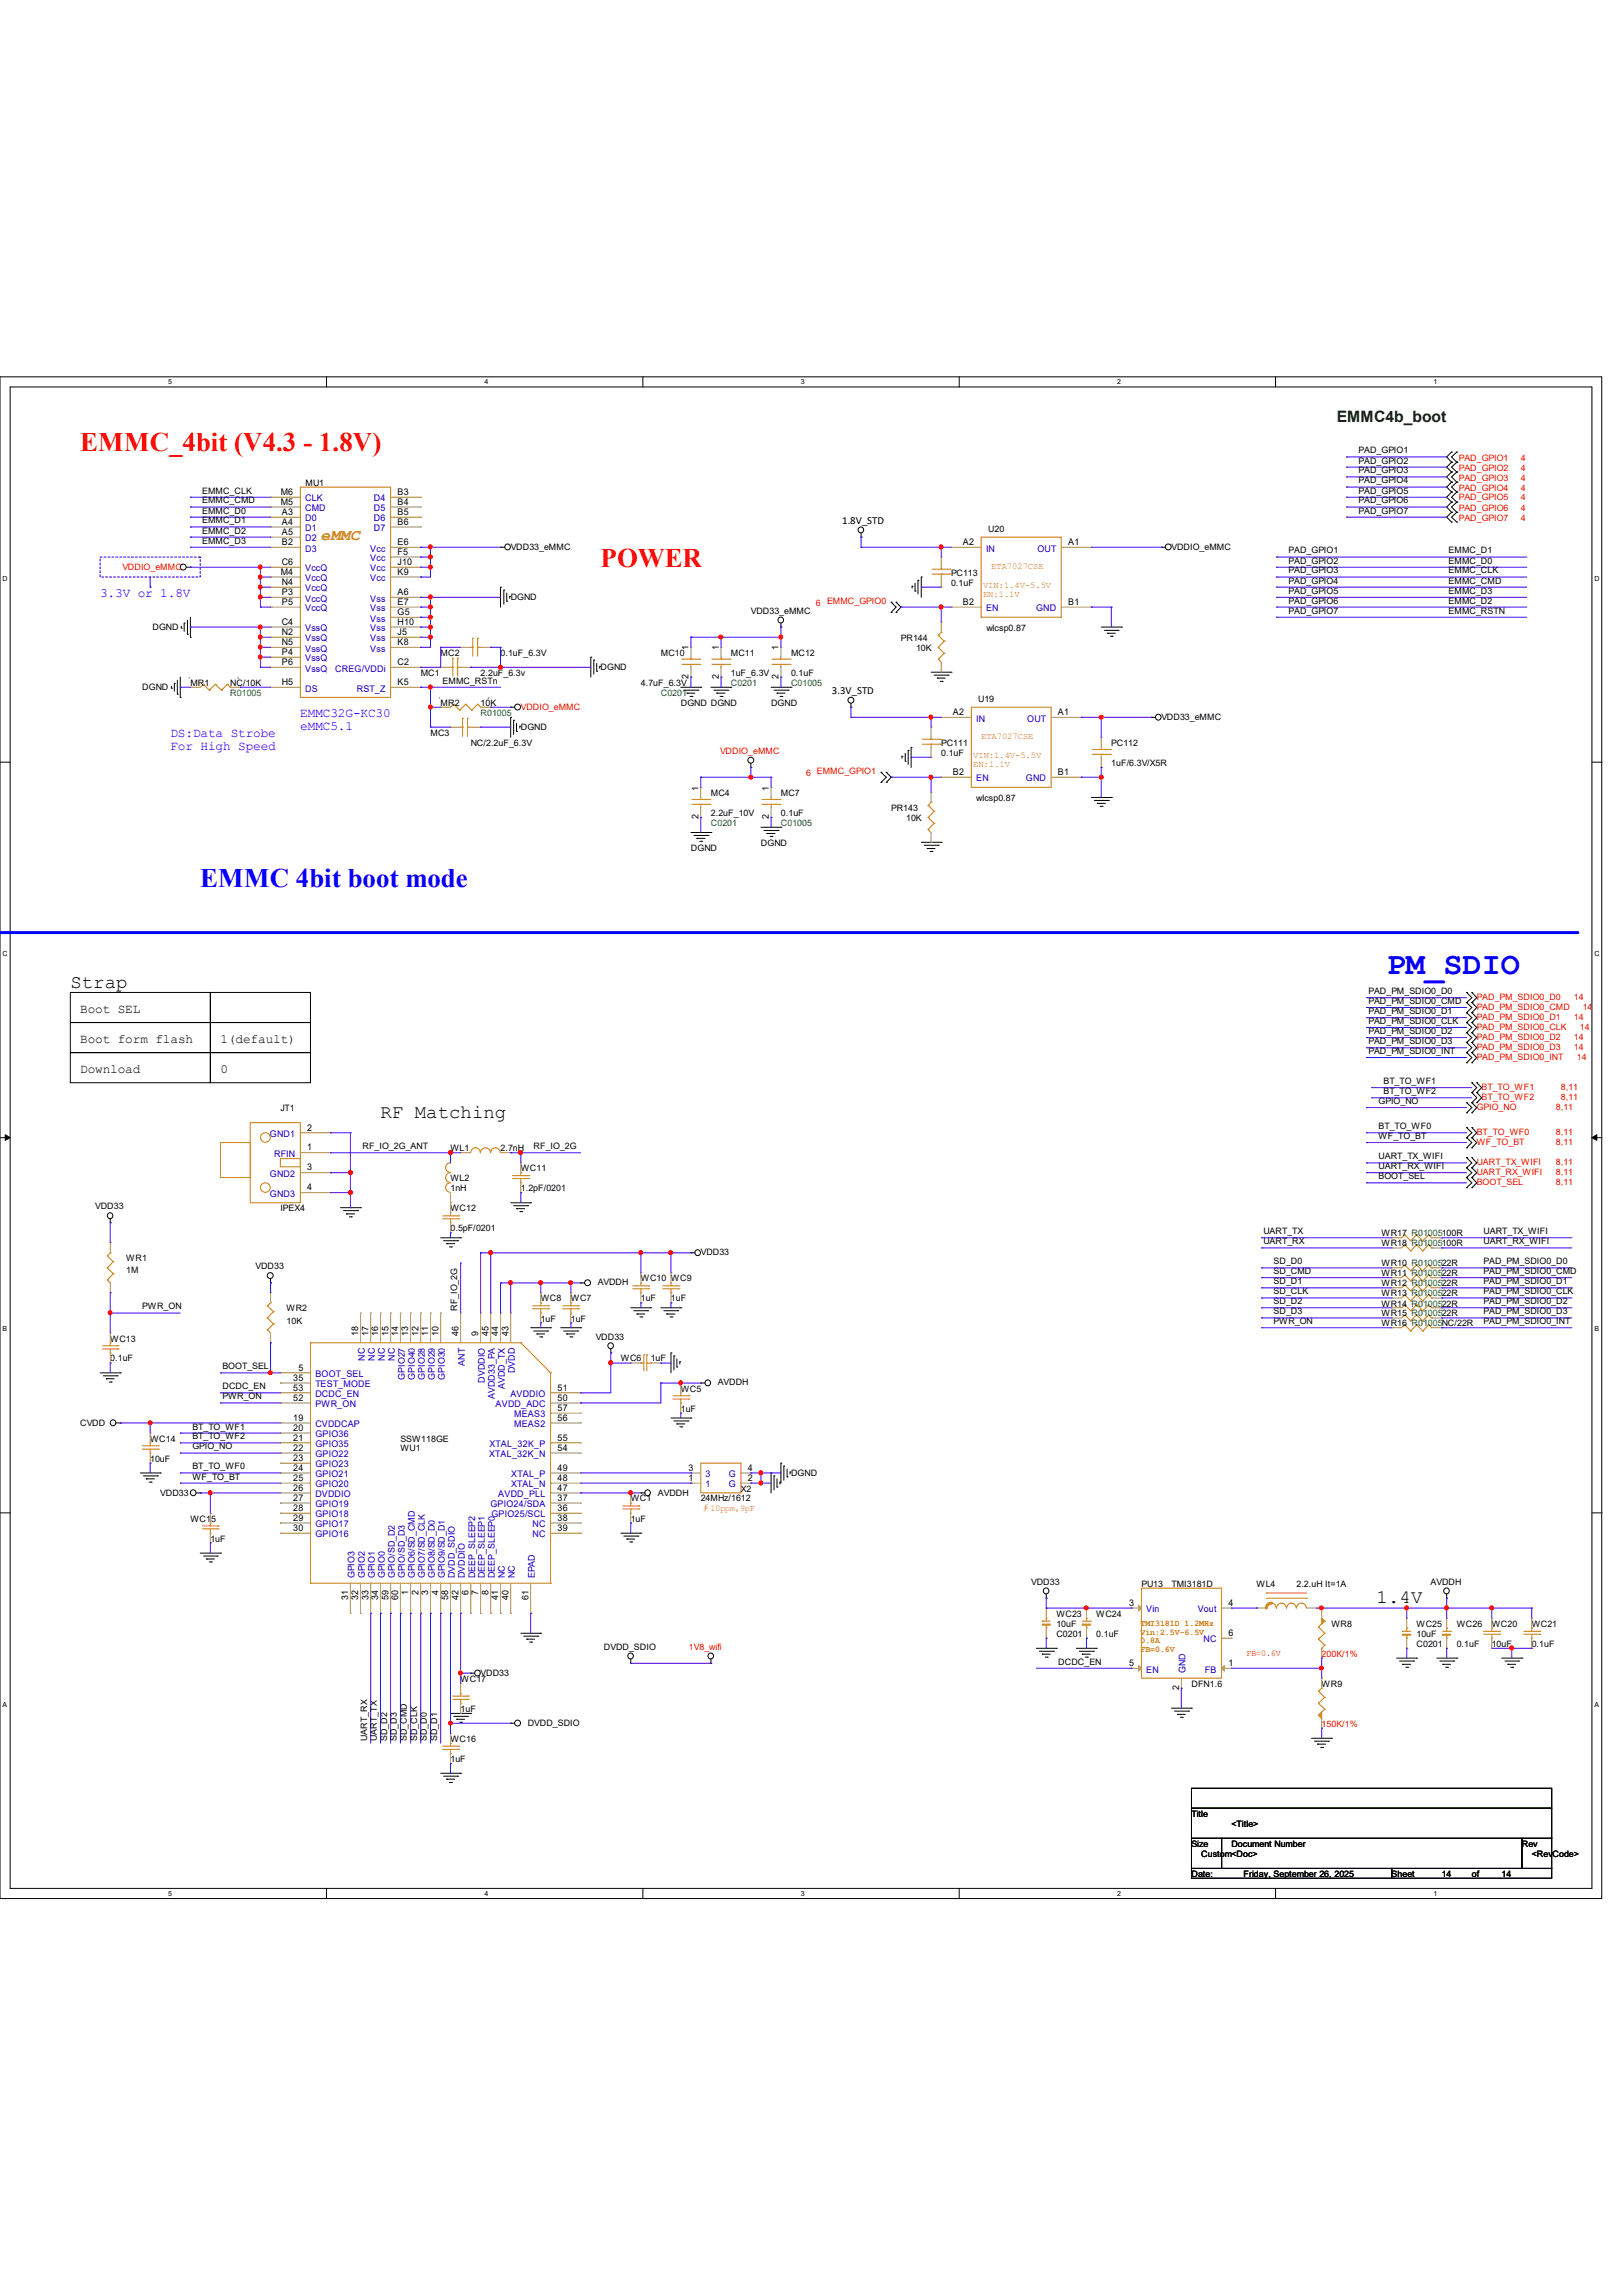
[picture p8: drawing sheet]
<svg xmlns="http://www.w3.org/2000/svg" width="210mm" height="297mm" viewBox="0 0 210 297" stroke-linecap="round" stroke-linejoin="round" font-family="sans-serif">
<defs><g id="words">
<text font-size="4.1" fill="#00f" x="179.5" y="126.1">PM_SDIO</text>
<g font-size="3.5" fill="#f00">
<text x="10.4" y="58.4">EMMC_4bit (V4.3 - 1.8V)</text>
<text x="77.7" y="73.3">POWER</text>
</g>
<text font-size="3.5" fill="#00f" x="25.9" y="114.8">EMMC 4bit boot mode</text>
<g font-size="2.5">
<text x="9.1" y="127.8">Strap</text>
<text x="49.2" y="144.7">RF Matching</text>
<text x="178.1" y="207.5">1.4V</text>
</g>
<text font-size="2" fill="#004000" x="173" y="54.6">EMMC4b_boot</text>
<text font-size="2" fill="#cc8006" x="41.5" y="69.9">eMMC</text>
<g font-size="1.7" fill="#00f">
<text x="13" y="77.3">3.3V or 1.8V</text>
<text x="22.1" y="95.4">DS:Data Strobe</text>
<text x="38.9" y="92.8">EMMC32G-KC30</text>
<text x="38.9" y="94.5">eMMC5.1</text>
<text x="22.1" y="97.1">For High Speed</text>
</g>
<g font-size="1.7">
<text x="10.4" y="131.1">Boot SEL</text>
<text x="10.4" y="135">Boot form flash</text>
<text x="28.5" y="135">1(default)</text>
<text x="10.4" y="138.9">Download</text>
<text x="28.5" y="138.9">0</text>
</g>
<g font-size="1.4">
<text x="109" y="67.9">1.8V_STD</text>
<text x="107.7" y="89.9">3.3V_STD</text>
</g>
<g font-size="1.2">
<text x="36.3" y="64.1">M6</text>
<text x="36.3" y="65.3">M5</text>
<text x="51.4" y="64.1">B3</text>
<text x="51.4" y="65.3">B4</text>
<text x="36.5" y="66.6">A3</text>
<text x="36.5" y="67.9">A4</text>
<text x="36.5" y="69.2">A5</text>
<text x="36.5" y="70.5">B2</text>
<text x="51.4" y="71.8">F5</text>
<text x="51.4" y="70.5">E6</text>
<text x="51.4" y="66.6">B5</text>
<text x="51.4" y="67.9">B6</text>
<text x="124.6" y="70.5">A2</text>
<text x="138.2" y="70.5">A1</text>
<text x="36.3" y="74.4">M4</text>
<text x="36.4" y="75.7">N4</text>
<text x="36.4" y="73.1">C6</text>
<text x="36.5" y="77">P3</text>
<text x="51.4" y="74.4">K9</text>
<text x="51.4" y="73.1">J10</text>
<text x="51.4" y="77">A6</text>
<text x="36.4" y="80.9">C4</text>
<text x="36.4" y="82.2">N2</text>
<text x="36.4" y="83.5">N5</text>
<text x="36.5" y="78.3">P5</text>
<text x="51.4" y="78.3">E7</text>
<text x="51.4" y="79.6">G5</text>
<text x="51.4" y="80.9">H10</text>
<text x="51.4" y="83.5">K8</text>
<text x="51.4" y="82.2">J5</text>
<text x="124.6" y="78.3">B2</text>
<text x="138.2" y="78.3">B1</text>
<text x="36.4" y="88.6">H5</text>
<text x="36.5" y="84.8">P4</text>
<text x="36.5" y="86.1">P6</text>
<text x="51.4" y="86.1">C2</text>
<text x="51.4" y="88.6">K5</text>
<text x="89.1" y="87.9" transform="rotate(-90 89.1 87.9)">2</text>
<text x="89.1" y="84.2" transform="rotate(-90 89.1 84.2)">1</text>
<text x="93" y="87.9" transform="rotate(-90 93 87.9)">2</text>
<text x="93" y="84.2" transform="rotate(-90 93 84.2)">1</text>
<text x="100.8" y="87.9" transform="rotate(-90 100.8 87.9)">2</text>
<text x="100.8" y="84.2" transform="rotate(-90 100.8 84.2)">1</text>
<text x="123.3" y="92.5">A2</text>
<text x="136.9" y="92.5">A1</text>
<text x="123.3" y="100.3">B2</text>
<text x="136.9" y="100.3">B1</text>
<text x="90.4" y="106" transform="rotate(-90 90.4 106)">2</text>
<text x="90.4" y="102.3" transform="rotate(-90 90.4 102.3)">1</text>
<text x="99.5" y="106" transform="rotate(-90 99.5 106)">2</text>
<text x="99.5" y="102.3" transform="rotate(-90 99.5 102.3)">1</text>
<text x="39.8" y="148.9">1</text>
<text x="39.8" y="146.3">2</text>
<text x="39.8" y="151.5">3</text>
<text x="39.8" y="154.1">4</text>
<text x="46.4" y="172.9" transform="rotate(-90 46.4 172.9)">18</text>
<text x="47.7" y="172.9" transform="rotate(-90 47.7 172.9)">17</text>
<text x="48.9" y="172.9" transform="rotate(-90 48.9 172.9)">16</text>
<text x="50.3" y="172.9" transform="rotate(-90 50.3 172.9)">15</text>
<text x="51.5" y="172.9" transform="rotate(-90 51.5 172.9)">14</text>
<text x="52.8" y="172.9" transform="rotate(-90 52.8 172.9)">13</text>
<text x="54.1" y="172.9" transform="rotate(-90 54.1 172.9)">12</text>
<text x="55.4" y="172.9" transform="rotate(-90 55.4 172.9)">11</text>
<text x="56.7" y="172.9" transform="rotate(-90 56.7 172.9)">10</text>
<text x="59.3" y="172.9" transform="rotate(-90 59.3 172.9)">46</text>
<text x="61.9" y="172.9" transform="rotate(-90 61.9 172.9)">9</text>
<text x="63.2" y="172.9" transform="rotate(-90 63.2 172.9)">45</text>
<text x="64.5" y="172.9" transform="rotate(-90 64.5 172.9)">44</text>
<text x="65.8" y="172.9" transform="rotate(-90 65.8 172.9)">43</text>
<text x="37.9" y="178.7">35</text>
<text x="37.9" y="180">53</text>
<text x="38.6" y="177.4">5</text>
<text x="72.1" y="180">51</text>
<text x="37.9" y="183.9">19</text>
<text x="37.9" y="185.2">20</text>
<text x="37.9" y="181.3">52</text>
<text x="72.1" y="181.3">50</text>
<text x="72.1" y="183.9">56</text>
<text x="72.1" y="182.6">57</text>
<text x="37.9" y="186.4">21</text>
<text x="37.9" y="187.8">22</text>
<text x="37.9" y="189.1">23</text>
<text x="37.9" y="190.3">24</text>
<text x="37.9" y="191.6">25</text>
<text x="72.1" y="191.6">48</text>
<text x="72.1" y="190.3">49</text>
<text x="72.1" y="187.8">54</text>
<text x="72.1" y="186.4">55</text>
<text x="89.1" y="191.6">1</text>
<text x="89.1" y="190.3">3</text>
<text x="96.8" y="191.6">2</text>
<text x="96.8" y="190.3">4</text>
<text x="37.9" y="192.9">26</text>
<text x="37.9" y="194.2">27</text>
<text x="37.9" y="195.5">28</text>
<text x="37.9" y="196.8">29</text>
<text x="72.1" y="195.5">36</text>
<text x="72.1" y="194.2">37</text>
<text x="72.1" y="196.8">38</text>
<text x="72.1" y="192.9">47</text>
<text x="37.9" y="198.1">30</text>
<text x="72.1" y="198.1">39</text>
<text x="45" y="207" transform="rotate(-90 45 207)">31</text>
<text x="46.4" y="207" transform="rotate(-90 46.4 207)">32</text>
<text x="47.7" y="207" transform="rotate(-90 47.7 207)">33</text>
<text x="48.9" y="207" transform="rotate(-90 48.9 207)">34</text>
<text x="50.3" y="207" transform="rotate(-90 50.3 207)">59</text>
<text x="51.5" y="207" transform="rotate(-90 51.5 207)">60</text>
<text x="52.8" y="206.4" transform="rotate(-90 52.8 206.4)">1</text>
<text x="54.1" y="206.4" transform="rotate(-90 54.1 206.4)">2</text>
<text x="55.4" y="206.4" transform="rotate(-90 55.4 206.4)">3</text>
<text x="56.7" y="206.4" transform="rotate(-90 56.7 206.4)">4</text>
<text x="58" y="207" transform="rotate(-90 58 207)">58</text>
<text x="59.3" y="207" transform="rotate(-90 59.3 207)">42</text>
<text x="60.6" y="206.4" transform="rotate(-90 60.6 206.4)">6</text>
<text x="61.9" y="206.4" transform="rotate(-90 61.9 206.4)">7</text>
<text x="63.2" y="206.4" transform="rotate(-90 63.2 206.4)">8</text>
<text x="64.5" y="207" transform="rotate(-90 64.5 207)">41</text>
<text x="65.8" y="207" transform="rotate(-90 65.8 207)">40</text>
<text x="68.4" y="207" transform="rotate(-90 68.4 207)">61</text>
<text x="146.1" y="207.8">3</text>
<text x="159" y="207.8">4</text>
<text x="146.1" y="215.6">5</text>
<text x="159" y="215.6">1</text>
<text x="159" y="211.7">6</text>
<text x="152.6" y="218.7" transform="rotate(-90 152.6 218.7)">2</text>
</g>
<g font-size="1.2" fill="#00c">
<text x="39.5" y="64.9">CLK</text>
<text x="48.4" y="64.9">D4</text>
<text x="39.5" y="66.2">CMD</text>
<text x="39.5" y="67.5">D0</text>
<text x="39.5" y="68.7">D1</text>
<text x="39.5" y="70.1">D2</text>
<text x="39.5" y="71.4">D3</text>
<text x="47.9" y="71.4">Vcc</text>
<text x="48.4" y="66.2">D5</text>
<text x="48.4" y="67.5">D6</text>
<text x="48.4" y="68.7">D7</text>
<text x="127.6" y="71.4">IN</text>
<text x="134.2" y="71.4">OUT</text>
<text x="39.5" y="77.9">VccQ</text>
<text x="39.5" y="76.5">VccQ</text>
<text x="39.5" y="75.2">VccQ</text>
<text x="39.5" y="74">VccQ</text>
<text x="47.9" y="75.2">Vcc</text>
<text x="47.9" y="74">Vcc</text>
<text x="47.9" y="72.6">Vcc</text>
<text x="47.9" y="77.9">Vss</text>
<text x="39.5" y="79.1">VccQ</text>
<text x="39.5" y="81.7">VssQ</text>
<text x="39.5" y="83">VssQ</text>
<text x="47.9" y="79.1">Vss</text>
<text x="47.9" y="80.4">Vss</text>
<text x="47.9" y="81.7">Vss</text>
<text x="47.9" y="83">Vss</text>
<text x="127.6" y="79.1">EN</text>
<text x="134.1" y="79.1">GND</text>
<text x="39.5" y="84.3">VssQ</text>
<text x="39.5" y="85.6">VssQ</text>
<text x="39.5" y="86.9">VssQ</text>
<text x="39.5" y="89.5">DS</text>
<text x="43.4" y="86.9">CREG/VDDi</text>
<text x="46.2" y="89.5">RST_Z</text>
<text x="47.9" y="84.3">Vss</text>
<text x="126.3" y="93.4">IN</text>
<text x="132.9" y="93.4">OUT</text>
<text x="126.3" y="101.1">EN</text>
<text x="132.8" y="101.1">GND</text>
<text x="34.9" y="147.2">GND1</text>
<text x="35.5" y="149.7">RFIN</text>
<text x="34.9" y="152.3">GND2</text>
<text x="34.9" y="154.9">GND3</text>
<text x="40.8" y="178.2">BOOT_SEL</text>
<text x="40.8" y="179.5">TEST_MODE</text>
<text x="47.2" y="176.1" transform="rotate(-90 47.2 176.1)">NC</text>
<text x="48.5" y="176.1" transform="rotate(-90 48.5 176.1)">NC</text>
<text x="49.8" y="176.1" transform="rotate(-90 49.8 176.1)">NC</text>
<text x="51.1" y="176.1" transform="rotate(-90 51.1 176.1)">NC</text>
<text x="52.4" y="178.6" transform="rotate(-90 52.4 178.6)">GPIO27</text>
<text x="53.7" y="178.6" transform="rotate(-90 53.7 178.6)">GPIO40</text>
<text x="55" y="178.6" transform="rotate(-90 55 178.6)">GPIO28</text>
<text x="56.3" y="178.6" transform="rotate(-90 56.3 178.6)">GPIO29</text>
<text x="57.6" y="178.6" transform="rotate(-90 57.6 178.6)">GPIO30</text>
<text x="60.2" y="176.7" transform="rotate(-90 60.2 176.7)">ANT</text>
<text x="62.7" y="178.9" transform="rotate(-90 62.7 178.9)">DVDDIO</text>
<text x="65.3" y="179.7" transform="rotate(-90 65.3 179.7)">AVDD_TX</text>
<text x="66.6" y="177.7" transform="rotate(-90 66.6 177.7)">DVDD</text>
<text x="40.8" y="184.7">CVDDCAP</text>
<text x="40.8" y="182.1">PWR_ON</text>
<text x="40.8" y="180.8">DCDC_EN</text>
<text x="64.1" y="181.1" transform="rotate(-90 64.1 181.1)">AVDD33_PA</text>
<text x="64.1" y="182.1">AVDD_ADC</text>
<text x="66" y="180.8">AVDDIO</text>
<text x="66.5" y="184.7">MEAS2</text>
<text x="66.5" y="183.4">MEAS3</text>
<text x="40.8" y="186">GPIO36</text>
<text x="40.8" y="187.3">GPIO35</text>
<text x="40.8" y="188.6">GPIO22</text>
<text x="40.8" y="189.9">GPIO23</text>
<text x="40.8" y="191.2">GPIO21</text>
<text x="63.3" y="188.6">XTAL_32K_N</text>
<text x="63.3" y="187.3">XTAL_32K_P</text>
<text x="66.2" y="191.2">XTAL_P</text>
<text x="91.3" y="191.2">3</text>
<text x="94.3" y="191.2">G</text>
<text x="40.8" y="192.5">GPIO20</text>
<text x="40.8" y="193.8">DVDDIO</text>
<text x="40.8" y="195.1">GPIO19</text>
<text x="40.8" y="196.4">GPIO18</text>
<text x="40.8" y="197.7">GPIO17</text>
<text x="63.5" y="195.1">GPIO24/SDA</text>
<text x="63.6" y="196.4">GPIO25/SCL</text>
<text x="64.5" y="193.8">AVDD_PLL</text>
<text x="66.1" y="192.5">XTAL_N</text>
<text x="68.9" y="197.7">NC</text>
<text x="91.3" y="192.5">1</text>
<text x="94.3" y="192.5">G</text>
<text x="40.8" y="199">GPIO16</text>
<text x="68.9" y="199">NC</text>
<text x="45.9" y="204.3" transform="rotate(-90 45.9 204.3)">GPIO3</text>
<text x="47.2" y="204.3" transform="rotate(-90 47.2 204.3)">GPIO2</text>
<text x="48.5" y="204.3" transform="rotate(-90 48.5 204.3)">GPIO1</text>
<text x="49.8" y="204.3" transform="rotate(-90 49.8 204.3)">GPIO0</text>
<text x="51.1" y="204.3" transform="rotate(-90 51.1 204.3)">GPIO/SD_D2</text>
<text x="52.4" y="204.3" transform="rotate(-90 52.4 204.3)">GPIO/SD_D3</text>
<text x="53.7" y="204.3" transform="rotate(-90 53.7 204.3)">GPIO6/SD_CMD</text>
<text x="55" y="204.3" transform="rotate(-90 55 204.3)">GPIO7/SD_CLK</text>
<text x="56.3" y="204.3" transform="rotate(-90 56.3 204.3)">GPIO8/SD_D0</text>
<text x="57.6" y="204.3" transform="rotate(-90 57.6 204.3)">GPIO9/SD_D1</text>
<text x="58.8" y="204.3" transform="rotate(-90 58.8 204.3)">DVDD_SDIO</text>
<text x="60.2" y="204.3" transform="rotate(-90 60.2 204.3)">DVDDIO</text>
<text x="61.5" y="204.3" transform="rotate(-90 61.5 204.3)">DEEP_SLEEP2</text>
<text x="62.7" y="204.3" transform="rotate(-90 62.7 204.3)">DEEP_SLEEP1</text>
<text x="64.1" y="204.3" transform="rotate(-90 64.1 204.3)">DEEP_SLEEP0</text>
<text x="65.3" y="204.3" transform="rotate(-90 65.3 204.3)">NC</text>
<text x="66.6" y="204.3" transform="rotate(-90 66.6 204.3)">NC</text>
<text x="69.2" y="204.3" transform="rotate(-90 69.2 204.3)">EPAD</text>
<text x="148.3" y="208.7">Vin</text>
<text x="155" y="208.7">Vout</text>
<text x="155.7" y="212.6">NC</text>
<text x="148.3" y="216.5">EN</text>
<text x="153.4" y="216.5" transform="rotate(-90 153.4 216.5)">GND</text>
<text x="155.9" y="216.5">FB</text>
</g>
<g font-size="1.1">
<text x="175.8" y="58.7">PAD_GPIO1</text>
<text x="175.8" y="60">PAD_GPIO2</text>
<text x="26.2" y="63.9">EMMC_CLK</text>
<text x="26.2" y="65.2">EMMC_CMD</text>
<text x="39.5" y="63">MU1</text>
<text x="175.8" y="61.3">PAD_GPIO3</text>
<text x="175.8" y="62.6">PAD_GPIO4</text>
<text x="175.8" y="63.9">PAD_GPIO5</text>
<text x="175.8" y="65.2">PAD_GPIO6</text>
<text x="26.2" y="66.5">EMMC_D0</text>
<text x="26.2" y="67.7">EMMC_D1</text>
<text x="26.2" y="69">EMMC_D2</text>
<text x="26.2" y="70.4">EMMC_D3</text>
<text x="66.1" y="71.1">VDD33_eMMC</text>
<text x="127.9" y="68.8">U20</text>
<text x="151.6" y="71.1">VDDIO_eMMC</text>
<text x="166.7" y="71.6">PAD_GPIO1</text>
<text x="175.8" y="66.5">PAD_GPIO7</text>
<text x="187.5" y="71.6">EMMC_D1</text>
<text x="66.1" y="77.6">DGND</text>
<text x="123.1" y="74.5">PC113</text>
<text x="123.1" y="75.8">0.1uF</text>
<text x="166.7" y="72.9">PAD_GPIO2</text>
<text x="166.7" y="74.2">PAD_GPIO3</text>
<text x="166.7" y="75.5">PAD_GPIO4</text>
<text x="166.7" y="76.8">PAD_GPIO5</text>
<text x="187.5" y="72.9">EMMC_D0</text>
<text x="187.5" y="74.2">EMMC_CLK</text>
<text x="187.5" y="75.5">EMMC_CMD</text>
<text x="187.5" y="76.8">EMMC_D3</text>
<text x="19.7" y="81.5">DGND</text>
<text x="97.2" y="79.4">VDD33_eMMC</text>
<text x="116.6" y="82.9">PR144</text>
<text x="127.6" y="81.6">wlcsp0.87</text>
<text x="166.7" y="78.1">PAD_GPIO6</text>
<text x="166.7" y="79.4">PAD_GPIO7</text>
<text x="187.5" y="78.1">EMMC_D2</text>
<text x="187.5" y="79.4">EMMC_RSTN</text>
<text x="18.4" y="89.3">DGND</text>
<text x="24.6" y="88.7">MR1</text>
<text x="29.8" y="88.7">NC/10K</text>
<text x="54.4" y="87.5">MC1</text>
<text x="57" y="84.9">MC2</text>
<text x="57.3" y="88.5">EMMC_RSTn</text>
<text x="62.2" y="87.5">2.2uF_6.3v</text>
<text x="64.8" y="84.9">0.1uF_6.3V</text>
<text x="77.7" y="86.7">DGND</text>
<text x="82.9" y="88.7">4.7uF_6.3V</text>
<text x="85.5" y="84.9">MC10</text>
<text x="94.6" y="84.9">MC11</text>
<text x="94.6" y="87.5">1uF_6.3V</text>
<text x="102.4" y="84.9">MC12</text>
<text x="102.4" y="87.5">0.1uF</text>
<text x="118.5" y="84.2">10K</text>
<text x="55.7" y="95.2">MC3</text>
<text x="57" y="91.4">MR2</text>
<text x="62.2" y="91.4">10K</text>
<text x="67.4" y="94.4">DGND</text>
<text x="88.1" y="91.4">DGND DGND</text>
<text x="99.8" y="91.4">DGND</text>
<text x="126.6" y="90.8">U19</text>
<text x="150.3" y="93.1">VDD33_eMMC</text>
<text x="60.9" y="96.5">NC/2.2uF_6.3V</text>
<text x="121.8" y="96.5">PC111</text>
<text x="121.8" y="97.8">0.1uF</text>
<text x="143.8" y="96.5">PC112</text>
<text x="143.8" y="99.1">1uF/6.3V/X5R</text>
<text x="92" y="103">MC4</text>
<text x="92" y="105.6">2.2uF_10V</text>
<text x="101" y="103">MC7</text>
<text x="101" y="105.6">0.1uF</text>
<text x="115.3" y="104.9">PR143</text>
<text x="117.3" y="106.3">10K</text>
<text x="126.3" y="103.6">wlcsp0.87</text>
<text x="89.4" y="110.1">DGND</text>
<text x="98.5" y="109.5">DGND</text>
<text x="177.1" y="128.7">PAD_PM_SDIO0_D0</text>
<text x="177.1" y="129.9">PAD_PM_SDIO0_CMD</text>
<text x="177.1" y="131.2">PAD_PM_SDIO0_D1</text>
<text x="177.1" y="132.5">PAD_PM_SDIO0_CLK</text>
<text x="177.1" y="133.8">PAD_PM_SDIO0_D2</text>
<text x="177.1" y="135.1">PAD_PM_SDIO0_D3</text>
<text x="177.1" y="136.4">PAD_PM_SDIO0_INT</text>
<text x="36.3" y="143.8">JT1</text>
<text x="178.4" y="142.9">GPIO_NO</text>
<text x="179" y="140.3">BT_TO_WF1</text>
<text x="179" y="141.6">BT_TO_WF2</text>
<text x="46.9" y="148.7">RF_IO_2G_ANT</text>
<text x="58.3" y="149">WL1</text>
<text x="64.8" y="149">2.7nH</text>
<text x="69" y="148.7">RF_IO_2G</text>
<text x="178.4" y="146.1">BT_TO_WF0</text>
<text x="178.4" y="147.4">WF_TO_BT</text>
<text x="58.3" y="152.9">WL2</text>
<text x="58.3" y="154.2">1nH</text>
<text x="67.4" y="151.6">WC11</text>
<text x="67.4" y="154.2">1.2pF/0201</text>
<text x="178.4" y="150">UART_TX_WIFI</text>
<text x="178.4" y="151.3">UART_RX_WIFI</text>
<text x="178.4" y="152.6">BOOT_SEL</text>
<text x="12.3" y="156.5">VDD33</text>
<text x="36.3" y="156.8">IPEX4</text>
<text x="58.3" y="156.8">WC12</text>
<text x="58.3" y="159.3">0.5pF/0201</text>
<text x="163.5" y="159.7">UART_TX</text>
<text x="163.5" y="161">UART_RX</text>
<text x="178.8" y="160">WR17 R01005100R</text>
<text x="178.8" y="161.3">WR18 R01005100R</text>
<text x="192" y="159.7">UART_TX_WIFI</text>
<text x="192" y="161">UART_RX_WIFI</text>
<text x="16.3" y="163.2">WR1</text>
<text x="16.3" y="164.8">1M</text>
<text x="33.1" y="164.3">VDD33</text>
<text x="77.3" y="166.3">AVDDH</text>
<text x="82.9" y="165.8">WC10 WC9</text>
<text x="90.7" y="162.5">VDD33</text>
<text x="164.8" y="164.9">SD_CMD</text>
<text x="164.8" y="167.5">SD_CLK</text>
<text x="164.8" y="163.6">SD_D0</text>
<text x="164.8" y="166.2">SD_D1</text>
<text x="178.8" y="163.9">WR10 R0100522R</text>
<text x="178.8" y="165.2">WR11 R0100522R</text>
<text x="178.8" y="166.5">WR12 R0100522R</text>
<text x="178.8" y="167.8">WR13 R0100522R</text>
<text x="192" y="163.6">PAD_PM_SDIO0_D0</text>
<text x="192" y="164.9">PAD_PM_SDIO0_CMD</text>
<text x="192" y="166.2">PAD_PM_SDIO0_D1</text>
<text x="192" y="167.5">PAD_PM_SDIO0_CLK</text>
<text x="14.3" y="173.6">WC13</text>
<text x="18.4" y="169.5">PWR_ON</text>
<text x="37.1" y="169.7">WR2</text>
<text x="37.1" y="171.3">10K</text>
<text x="59.1" y="169.7" transform="rotate(-90 59.1 169.7)">RF_IO_2G</text>
<text x="70" y="168.4">WC8</text>
<text x="70" y="171">1uF</text>
<text x="73.9" y="168.4">WC7</text>
<text x="73.9" y="171">1uF</text>
<text x="77.1" y="173.4">VDD33</text>
<text x="82.9" y="168.4">1uF</text>
<text x="86.8" y="168.4">1uF</text>
<text x="164.8" y="171.4">PWR_ON</text>
<text x="164.8" y="168.8">SD_D2</text>
<text x="164.8" y="170.1">SD_D3</text>
<text x="178.8" y="170.4">WR15 R0100522R</text>
<text x="178.8" y="171.7">WR16 R01005NC/22R</text>
<text x="178.8" y="169.1">WR14 R0100522R</text>
<text x="192" y="168.8">PAD_PM_SDIO0_D2</text>
<text x="192" y="170.1">PAD_PM_SDIO0_D3</text>
<text x="192" y="171.4">PAD_PM_SDIO0_INT</text>
<text x="14.3" y="176.2">0.1uF</text>
<text x="28.8" y="177.2">BOOT_SEL</text>
<text x="28.8" y="179.8">DCDC_EN</text>
<text x="80.3" y="176.2">WC6</text>
<text x="84.2" y="176.2">1uF</text>
<text x="92.9" y="179.3">AVDDH</text>
<text x="10.4" y="184.5">CVDD</text>
<text x="24.9" y="185">BT_TO_WF1</text>
<text x="28.8" y="181.1">PWR_ON</text>
<text x="88.1" y="180.1">WC5</text>
<text x="88.1" y="182.7">1uF</text>
<text x="19.4" y="186.6">WC14</text>
<text x="19.4" y="189.2">10uF</text>
<text x="24.9" y="187.6">GPIO_NO</text>
<text x="24.9" y="190.2">BT_TO_WF0</text>
<text x="24.9" y="191.5">WF_TO_BT</text>
<text x="24.9" y="186.3">BT_TO_WF2</text>
<text x="51.8" y="187.8">WU1</text>
<text x="51.8" y="186.6">SSW118GE</text>
<text x="102.4" y="191">DGND</text>
<text x="20.7" y="193.6">VDD33</text>
<text x="24.6" y="196.9">WC15</text>
<text x="81.6" y="194.3">WC1</text>
<text x="81.6" y="196.9">1uF</text>
<text x="85.1" y="193.6">AVDDH</text>
<text x="90.7" y="194.3">24MHz/1612</text>
<text x="95.9" y="193">X2</text>
<text x="27.2" y="199.5">1uF</text>
<text x="133.4" y="205.1">VDD33</text>
<text x="136.7" y="209.2">WC23</text>
<text x="141.9" y="209.2">WC24</text>
<text x="147.7" y="205.3">PU13</text>
<text x="151.6" y="205.3">TMI3181D</text>
<text x="162.6" y="205.3">WL4</text>
<text x="167.8" y="205.3">2.2.uH It=1A</text>
<text x="185.1" y="205.1">AVDDH</text>
<text x="78.1" y="213.5">DVDD_SDIO</text>
<text x="136.7" y="210.5">10uF</text>
<text x="136.7" y="211.8">C0201</text>
<text x="136.9" y="215.4">DCDC_EN</text>
<text x="141.9" y="211.8">0.1uF</text>
<text x="172.3" y="210.5">WR8</text>
<text x="183.3" y="210.5">WC25</text>
<text x="183.3" y="211.8">10uF</text>
<text x="183.3" y="213.1">C0201</text>
<text x="188.5" y="210.5">WC26</text>
<text x="188.5" y="213.1">0.1uF</text>
<text x="193" y="210.5">WC20</text>
<text x="193" y="213.1">10uF</text>
<text x="198.2" y="210.5">WC21</text>
<text x="198.2" y="213.1">0.1uF</text>
<text x="59.6" y="217.6">WC17</text>
<text x="59.6" y="221.5">1uF</text>
<text x="62.2" y="216.9">VDD33</text>
<text x="154.2" y="218.3">DFN1.6</text>
<text x="171" y="218.3">WR9</text>
<text x="47.5" y="225.3" transform="rotate(-90 47.5 225.3)">UART_RX</text>
<text x="48.8" y="225.3" transform="rotate(-90 48.8 225.3)">UART_TX</text>
<text x="50.1" y="225.3" transform="rotate(-90 50.1 225.3)">SD_D2</text>
<text x="51.4" y="225.3" transform="rotate(-90 51.4 225.3)">SD_D3</text>
<text x="52.7" y="225.3" transform="rotate(-90 52.7 225.3)">SD_CMD</text>
<text x="54" y="225.3" transform="rotate(-90 54 225.3)">SD_CLK</text>
<text x="55.2" y="225.3" transform="rotate(-90 55.2 225.3)">SD_D0</text>
<text x="56.6" y="225.3" transform="rotate(-90 56.6 225.3)">SD_D1</text>
<text x="58.3" y="225.4">WC16</text>
<text x="68.3" y="223.4">DVDD_SDIO</text>
<text x="58.3" y="228">1uF</text>
<text x="154.2" y="235.1">Title</text>
<text x="154.2" y="239">Size</text>
<text x="159.3" y="236.4">&lt;Title&gt;</text>
<text x="159.3" y="239">Document Number</text>
<text x="196.9" y="239">Rev</text>
<text x="154.2" y="242.9">Date:</text>
<text x="155.4" y="240.3">Custom&lt;Doc&gt;</text>
<text x="160.9" y="242.9">Friday, September 26, 2025</text>
<text x="180.1" y="242.9">Sheet</text>
<text x="186.6" y="242.9">14</text>
<text x="190.5" y="242.9">of</text>
<text x="194.3" y="242.9">14</text>
<text x="198.2" y="240.3">&lt;RevCode&gt;</text>
</g>
<g font-size="1.1" fill="#f00">
<text x="188.8" y="59.6">PAD_GPIO1</text>
<text x="196.8" y="59.6">4</text>
<text x="188.8" y="60.9">PAD_GPIO2</text>
<text x="188.8" y="62.2">PAD_GPIO3</text>
<text x="188.8" y="63.5">PAD_GPIO4</text>
<text x="188.8" y="64.8">PAD_GPIO5</text>
<text x="196.8" y="60.9">4</text>
<text x="196.8" y="62.2">4</text>
<text x="196.8" y="63.5">4</text>
<text x="196.8" y="64.8">4</text>
<text x="188.8" y="66.1">PAD_GPIO6</text>
<text x="188.8" y="67.4">PAD_GPIO7</text>
<text x="196.8" y="66.1">4</text>
<text x="196.8" y="67.4">4</text>
<text x="15.8" y="73.7">VDDIO_eMMC</text>
<text x="105.6" y="78.4">6</text>
<text x="107" y="78.1">EMMC_GPIO0</text>
<text x="67.4" y="91.9">VDDIO_eMMC</text>
<text x="93.2" y="97.5">VDDIO_eMMC</text>
<text x="104.3" y="100.4">6 EMMC_GPIO1</text>
<text x="191.1" y="129.4">PAD_PM_SDIO0_D0</text>
<text x="191.1" y="130.7">PAD_PM_SDIO0_CMD</text>
<text x="191.1" y="132">PAD_PM_SDIO0_D1</text>
<text x="203.7" y="129.4">14</text>
<text x="203.7" y="132">14</text>
<text x="204.8" y="130.7">14</text>
<text x="191.1" y="133.3">PAD_PM_SDIO0_CLK</text>
<text x="191.1" y="134.6">PAD_PM_SDIO0_D2</text>
<text x="191.1" y="135.9">PAD_PM_SDIO0_D3</text>
<text x="191.1" y="137.2">PAD_PM_SDIO0_INT</text>
<text x="203.7" y="134.6">14</text>
<text x="203.7" y="135.9">14</text>
<text x="204" y="137.2">14</text>
<text x="204.4" y="133.3">14</text>
<text x="191.1" y="143.7">GPIO_NO</text>
<text x="191.7" y="141.1">BT_TO_WF1</text>
<text x="191.7" y="142.4">BT_TO_WF2</text>
<text x="201.3" y="143.7">8,11</text>
<text x="202" y="141.1">8,11</text>
<text x="202" y="142.4">8,11</text>
<text x="191.1" y="146.9">BT_TO_WF0</text>
<text x="191.1" y="148.2">WF_TO_BT</text>
<text x="201.3" y="146.9">8,11</text>
<text x="201.3" y="148.2">8,11</text>
<text x="191.1" y="150.8">UART_TX_WIFI</text>
<text x="191.1" y="152.1">UART_RX_WIFI</text>
<text x="191.1" y="153.4">BOOT_SEL</text>
<text x="201.3" y="150.8">8,11</text>
<text x="201.3" y="152.1">8,11</text>
<text x="201.3" y="153.4">8,11</text>
<text x="89.2" y="213.5">1V8_wifi</text>
<text x="161.3" y="214.3">FB=0.6V</text>
<text x="171" y="214.4">200K/1%</text>
<text x="171" y="223.5">150K/1%</text>
</g>
<g font-size="1.1" fill="#cc8006">
<text x="127.2" y="76.1">VIN:1.4V-5.5V</text>
<text x="127.2" y="77.2">EN:1.1V</text>
<text x="128.3" y="73.6">ETA7027CSE</text>
<text x="127" y="95.6">ETA7027CSE</text>
<text x="125.9" y="98.1">VIN:1.4V-5.5V</text>
<text x="125.9" y="99.2">EN:1.1V</text>
<text x="90.7" y="195.5">∮10ppm,9pF</text>
<text x="147.6" y="210.4">TMI3181D 1.2MHz</text>
<text x="147.6" y="211.5">Vin:2.5V-6.5V</text>
<text x="147.6" y="212.7">0.8A</text>
<text x="147.6" y="213.8">FB=0.6V</text>
</g>
<g font-size="1.1" fill="#008000">
<text x="94.6" y="88.7">C0201</text>
<text x="102.4" y="88.7">C01005</text>
<text x="29.8" y="90">R01005</text>
<text x="62.2" y="92.6">R01005</text>
<text x="85.5" y="90">C0201</text>
<text x="92" y="106.9">C0201</text>
<text x="101" y="106.9">C01005</text>
</g>
<g font-size=".9">
<text x="21.8" y="49.7">5</text>
<text x="62.7" y="49.7">4</text>
<text x="103.6" y="49.7">3</text>
<text x="144.6" y="49.7">2</text>
<text x="185.5" y="49.7">1</text>
<text x=".3" y="75.1">D</text>
<text x="206.3" y="75.1">D</text>
<text x=".3" y="123.7">C</text>
<text x="206.3" y="123.7">C</text>
<text x=".3" y="172.3">B</text>
<text x="206.3" y="172.3">B</text>
<text x=".3" y="220.9">A</text>
<text x="206.3" y="220.9">A</text>
<text x="21.8" y="245.4">5</text>
<text x="62.7" y="245.4">4</text>
<text x="103.6" y="245.4">3</text>
<text x="144.6" y="245.4">2</text>
<text x="185.5" y="245.4">1</text>
</g>
<g font-size=".4">
<text x="24.4" y="87.9">1</text>
<text x="30.7" y="87.9">2</text>
<text x="56.8" y="90.5">1</text>
<text x="63.1" y="90.5">2</text>
</g>
</g></defs>
<path d="M0 48.8h207.3v196.9h-207.3zM1.3 50.1h204.7v194.3h-204.7z" fill="none" stroke="#000" stroke-width=".13"/>
<g fill="#fff">
<path d="M21.8 48.9h.5v1.1h-.5z"/>
<path d="M21.8 244.6h.5v1h-.5z"/>
</g>
<path d="M42.2 48.8v1.3M42.2 244.4v1.3" fill="none" stroke="#000" stroke-width=".13"/>
<g fill="#fff">
<path d="M62.7 48.9h.5v1.1h-.5z"/>
<path d="M62.7 244.6h.5v1h-.5z"/>
</g>
<path d="M83.2 48.8v1.3M83.2 244.4v1.3" fill="none" stroke="#000" stroke-width=".13"/>
<g fill="#fff">
<path d="M103.6 48.9h.5v1.1h-.5z"/>
<path d="M103.6 244.6h.5v1h-.5z"/>
</g>
<path d="M124.1 48.8v1.3M124.1 244.4v1.3" fill="none" stroke="#000" stroke-width=".13"/>
<g fill="#fff">
<path d="M144.6 48.9h.5v1.1h-.5z"/>
<path d="M144.6 244.6h.5v1h-.5z"/>
</g>
<path d="M165.1 48.8v1.3M165.1 244.4v1.3" fill="none" stroke="#000" stroke-width=".13"/>
<g fill="#fff">
<path d="M185.5 48.9h.5v1.1h-.5z"/>
<path d="M185.5 244.6h.5v1h-.5z"/>
<path d="M.3 74.3h.7v1.1h-.7z"/>
<path d="M206.3 74.3h.7v1.1h-.7z"/>
<path d="M.3 122.9h.7v1h-.7z"/>
<path d="M206.3 122.9h.7v1h-.7z"/>
</g>
<path d="M0 98.6h1.3M206 98.6h1.3" fill="none" stroke="#000" stroke-width=".13"/>
<g fill="#fff">
<path d="M.3 171.5h.6v1h-.6z"/>
<path d="M206.3 171.5h.6v1h-.6z"/>
</g>
<path d="M0 147.2h1.3M206 147.2h1.3" fill="none" stroke="#000" stroke-width=".13"/>
<path d="M.7 146.9l.6 .3-.6 .4zM206 147.2l.6-.3v.7z" fill="#000" stroke="#000" stroke-width=".13"/>
<g fill="#fff">
<path d="M.3 220h.6v1.1h-.6z"/>
<path d="M206.3 220h.6v1.1h-.6z"/>
</g>
<path d="M9.1 132.3h18.1v3.9h-18.1zM9.1 128.4h18.1v3.9h-18.1zM9.1 136.2h18.1v3.9h-18.1zM27.2 128.4h13v3.9h-13zM27.2 132.3h13v3.9h-13zM27.2 136.2h13v3.9h-13zM0 195.8h1.3M206 195.8h1.3" fill="none" stroke="#000" stroke-width=".13"/>
<path d="M19.4 76h.1M19.4 74.7v1.3" fill="none" stroke="#00f" stroke-width=".13"/>
<path d="M13 72.1h12.9v2.6h-12.9z" fill="none" stroke="#00f" stroke-width=".13" stroke-dasharray=".3 .3"/>
<path d="M-.1 120.7h204.1" fill="none" stroke="#00f" stroke-width=".38"/>
<circle cx="204" cy="120.7" r=".19" fill="#00f"/>
<g fill="none" stroke="#000" stroke-width=".13">
<path d="M187.8 58.5h.1M187.8 59.8h.1M187.8 58.5l-.6 .6 .6 .7M187.8 59.8l-.6 .7 .6 .6M188.5 59.8h.1M188.5 58.5h.1M188.5 58.5l-.7 .6 .7 .7M188.5 59.8l-.7 .7 .7 .6M24.1 73.4h.5M24.6 73.4h.1M24.6 79.9v2.6M64.8 70.8h.1"/>
<path d="M64.8 76h.1M64.8 70.8h.5M64.8 76v2.6M65.2 76.4h.1M65.2 76.4v1.8M65.6 77.8h.1M65.6 76.8v1M66 77.2h.1M66 77.2v.2M111.4 69.5h.1M111.4 69v.5M115.3 77.9h.1"/>
<path d="M115.3 79.2h.1M115.3 77.9l.7 .7-.7 .6M116 79.2h.1M116 77.9h.1M116 77.9l.6 .7-.6 .6M118 75.9h.1M118 75.9v.2M118.4 76.5h.1M118.4 75.5v1M118.8 75.1h.1M118.8 75.1v1.8M119.2 74.7h.1"/>
<path d="M119.2 74.7v2.6M150.3 70.8h.1M150.3 70.8h.5M187.8 61.1h.1M187.8 62.4h.1M187.8 63.7h.1M187.8 65h.1M187.8 66.3h.1M187.8 67.6h.1M187.8 61.1l-.6 .6 .6 .7M187.8 62.4l-.6 .6 .6 .7M187.8 63.7l-.6 .6 .6 .7"/>
<path d="M187.8 65l-.6 .6 .6 .7M187.8 66.3l-.6 .6 .6 .7M188.5 61.1h.1M188.5 62.4h.1M188.5 63.7h.1M188.5 65h.1M188.5 66.3h.1M188.5 67.6h.1M188.5 61.1l-.7 .6 .7 .7M188.5 62.4l-.7 .6 .7 .7M188.5 63.7l-.7 .6 .7 .7M188.5 65l-.7 .6 .7 .7"/>
<path d="M188.5 66.3l-.7 .6 .7 .7M22.2 89.1h.1M22.2 88.8v.3M22.6 88.4h.1M22.6 88.4v1.1M22.9 89.8h.1M22.9 88.1v1.7M23.3 90.3h.1M23.3 87.6v2.7M23.5 81.3h.1M23.5 81v.3M23.8 80.6h.1"/>
<path d="M23.8 80.6v1.1M24.3 82.1h.1M24.3 80.3v1.8M24.6 82.5h.1M66.1 91.5h.1M66.1 92.8h.1M66.1 91.5h.5M66.1 92.8v2.6M66.5 93.2h.1M66.5 93.2v1.8M66.8 94.7h.1M66.8 93.6v1.1"/>
<path d="M67.3 94h.1M67.3 94v.2M76.5 85h.1M76.5 85v2.6M76.8 85.4h.1M76.8 85.4v1.8M77.2 86.9h.1M77.2 85.9v1M77.6 86.2h.1M77.6 86.2v.3M88.1 88.9h2.6M88.5 89.3h1.8"/>
<path d="M88.9 89.7h.1M88.9 89.7h1M89.3 90.1h.2M89.5 90.1h.1M90.3 89.3h.1M90.7 88.9h.1M92 88.9h2.6M92.4 89.3h1.8M92.8 89.7h.1M92.8 89.7h1M93.2 90.1h.2M93.4 90.1h.1"/>
<path d="M94.2 89.3h.1M94.6 88.9h.1M97.2 99.3h.1M97.2 98.8v.5M99.8 88.9h2.6M100.2 89.3h1.8M100.5 89.7h.1M100.5 89.7h1.1M100.9 90.1h.3M101 81.2h.1M101 80.6v.6M101.2 90.1h.1"/>
<path d="M102 89.3h.1M102.4 88.9h.1M110.1 91.5h.1M110.1 91v.5M114 99.9h.1M114 99.9l.7 .7-.7 .7M114.7 99.9h.1M114.7 99.9l.6 .7-.6 .7M116.7 97.9h.1M116.7 97.9v.2M117.1 98.5h.1M117.1 97.5v1"/>
<path d="M117.5 97.1h.1M117.5 97.1v1.8M117.9 96.7h.1M117.9 96.7v2.6M120.5 87h2.6M120.9 87.4h1.8M121.3 87.8h.1M121.3 87.8h1M121.7 88.2h.2M121.9 88.2h.1M122.7 87.4h.1M123.1 87h.1"/>
<path d="M142.5 81.2h2.6M142.9 81.6h1.8M143.3 82h.1M143.3 82h1M143.7 82.3h.2M143.9 82.3h.1M144.7 81.6h.1M145.1 81.2h.1M149 92.8h.1M149 92.8h.5M89.4 107.7h2.6M89.8 108.1h1.8"/>
<path d="M90.2 108.5h.1M90.2 108.5h1M90.6 108.9h.2M90.8 108.9h.1M91.6 108.1h.1M92 107.7h.1M98.5 107.1h2.5M98.8 107.5h1.9M99.2 107.9h.1M99.2 107.9h1.1M99.7 108.2h.2M99.9 108.2h.1"/>
<path d="M100.7 107.5h.1M101 107.1h.1M114 101.3h.1M114.7 101.3h.1M119.2 109h2.6M119.6 109.4h1.8M120 109.8h.1M120 109.8h1M120.4 110.2h.2M120.6 110.2h.1M121.4 109.4h.1M121.8 109h.1"/>
<path d="M141.2 103.2h2.6M141.6 103.6h1.8M142 104h.1M142 104h1M142.4 104.4h.2M142.6 104.4h.1M143.4 103.6h.1M143.8 103.2h.1M189.8 129.8h.1M189.8 128.4h.1M189.8 131.1h.1M189.8 132.3h.1"/>
<path d="M189.8 133.6h.1M189.8 134.9h.1M189.8 136.2h.1M189.8 137.5h.1M189.8 128.4l.7 .7-.7 .7M189.8 129.8l.7 .6-.7 .7M189.8 131.1l.7 .6-.7 .6M189.8 132.3l.7 .7-.7 .6M189.8 133.6l.7 .7-.7 .6M189.8 134.9l.7 .7-.7 .6M189.8 136.2l.7 .7-.7 .6M190.5 129.8h.1"/>
<path d="M190.5 128.4h.1M190.5 131.1h.1M190.5 132.3h.1M190.5 133.6h.1M190.5 134.9h.1M190.5 136.2h.1M190.5 137.5h.1M190.5 128.4l.6 .7-.6 .7M190.5 129.8l.6 .6-.6 .7M190.5 131.1l.6 .6-.6 .6M190.5 132.3l.6 .7-.6 .6M190.5 133.6l.6 .7-.6 .6"/>
<path d="M190.5 134.9l.6 .7-.6 .6M190.5 136.2l.6 .7-.6 .6M14.3 158.2h.1M14.3 157.7v.5M44.1 156.3h2.6M44.4 156.7h1.9M44.8 157.1h.1M44.8 157.1h1.1M45.2 157.5h.3M45.5 157.5h.1M46.3 156.7h.1M46.7 156.3h.1"/>
<path d="M66.1 155.7h2.6M66.5 156h1.8M66.8 156.4h.1M66.8 156.4h1.1M67.3 156.8h.2M67.5 156.8h.1M68.3 156h.1M68.7 155.7h.1M189.8 144h.1M189.8 142.7h.1M189.8 147.2h.1M189.8 145.9h.1"/>
<path d="M189.8 148.5h.1M189.8 151.1h.1M189.8 149.8h.1M189.8 152.4h.1M189.8 153.7h.1M189.8 142.7l.7 .6-.7 .7M189.8 145.9l.7 .7-.7 .6M189.8 147.2l.7 .7-.7 .6M189.8 149.8l.7 .7-.7 .6M189.8 151.1l.7 .7-.7 .6M189.8 152.4l.7 .7-.7 .6M190.5 144h.1"/>
<path d="M190.5 142.7h.1M190.5 147.2h.1M190.5 145.9h.1M190.5 148.5h.1M190.5 141.4h.1M190.5 140.1h.1M190.5 151.1h.1M190.5 149.8h.1M190.5 152.4h.1M190.5 153.7h.1M190.5 142.7l.6 .6-.6 .7M190.5 145.9l.6 .7-.6 .6"/>
<path d="M190.5 147.2l.6 .7-.6 .6M190.5 140.1l.6 .7-.6 .6M190.5 141.4l.6 .7-.6 .6M190.5 149.8l.6 .7-.6 .6M190.5 151.1l.6 .7-.6 .6M190.5 152.4l.6 .7-.6 .6M191.1 141.4h.1M191.1 140.1h.1M191.1 142.7h.1M191.1 141.4l.6 .7-.6 .6M191.1 140.1l.6 .7-.6 .6M13 177.7h2.6"/>
<path d="M13.4 178.1h1.8M13.8 178.4h.1M13.8 178.4h1M14.1 178.9h.3M14.4 178.9h.1M15.2 178.1h.1M15.6 177.7h.1M35 166h.1M35 165.5v.5M57 160.2h2.6M57.4 160.6h1.8M57.8 161h.1"/>
<path d="M57.8 161h1M58.2 161.4h.2M58.4 161.4h.1M59.2 160.6h.1M59.6 160.2h.1M68.7 171.8h2.5M69 172.3h1.9M69.5 172.6h.1M69.5 172.6h1M69.8 173h.3M70.1 173h.1M70.9 172.3h.1"/>
<path d="M71.2 171.8h.1M72.6 171.8h2.5M72.9 172.3h1.9M73.3 172.6h.1M73.3 172.6h1.1M73.7 173h.3M74 173h.1M74.8 172.3h.1M75.1 166h.1M75.1 171.8h.1M75.1 166h.5M79 175.1h.1"/>
<path d="M79 174.6v.5M81.6 169.2h2.6M82 169.6h1.8M82.4 170.1h.1M82.4 170.1h1M82.8 170.4h.3M83.1 170.4h.1M83.8 169.6h.1M84.2 169.2h.1M85.5 169.2h2.6M85.9 169.6h1.8M86.3 170.1h.1"/>
<path d="M86.3 170.1h1M86.7 170.4h.3M86.8 175.1h.1M86.8 175.1v2.6M87 170.4h.1M87.2 175.5h.1M87.2 175.5v1.8M87.6 176.9h.1M87.6 175.9v1M87.7 169.6h.1M88 176.2h.1M88 176.2v.3"/>
<path d="M88.1 169.2h.1M89.4 162.1h.1M89.4 162.1h.5M90.7 179h.1M90.7 179h.5M15 184.1h.6M15.6 184.1h.1M18.2 190.6h2.5M18.5 191h1.9M18.9 191.4h.1M18.9 191.4h1.1M19.3 191.8h.3"/>
<path d="M19.6 191.8h.1M20.4 191h.1M20.7 190.6h.1M25.4 193.2h.5M25.9 193.2h.1M80.3 198.4h2.6M80.7 198.8h1.8M81.1 199.2h.1M81.1 199.2h1M81.5 199.6h.2M81.7 199.6h.1M82.5 198.8h.1"/>
<path d="M82.9 193.2h.1M82.9 198.4h.1M82.9 193.2h.5M86.8 183.5h2.6M87.2 183.9h1.8M87.6 184.3h.1M87.6 184.3h1M88 184.7h.2M88.2 184.7h.1M89 183.9h.1M89.4 183.5h.1M99.8 190.6h.1"/>
<path d="M99.8 190.6v2.6M100.2 191h.1M100.2 191v1.8M100.5 192.4h.1M100.5 191.4v1M100.9 191.8h.1M100.9 191.8v.3M101 189.4h.1M101 189.4v2.5M101.4 189.7h.1M101.4 189.7v1.9M101.9 191.1h.1"/>
<path d="M101.9 190.1v1M102.2 190.5h.1M102.2 190.5v.3M25.9 201h2.6M26.3 201.4h1.8M26.7 201.8h.1M26.7 201.8h1M27.1 202.1h.2M27.3 202.1h.1M28.1 201.4h.1M28.5 201h.1M60.9 216.5h.1"/>
<path d="M60.9 216.5h.5M67.4 211.4h2.6M67.8 211.8h1.8M68.2 212.1h.1M68.2 212.1h1M68.5 212.5h.3M68.8 212.5h.1M69.6 211.8h.1M70 211.4h.1M81.6 215.3h.1M81.6 214.7v.6M92 215.3h.1"/>
<path d="M92 214.7v.6M134.1 213.3h2.6M134.5 213.7h1.8M134.9 214.1h.1M134.9 214.1h1M135.3 214.5h.2M135.4 206.8h.1M135.4 206.3v.5M135.5 214.5h.1M136.3 213.7h.1M136.7 213.3h.1M139.3 213.3h2.6"/>
<path d="M139.7 213.7h1.8M140 214.1h.1M140 214.1h1.1M140.4 214.5h.3M140.7 214.5h.1M141.5 213.7h.1M141.9 213.3h.1M180.7 214.6h2.6M181.1 215h1.8M181.5 215.4h.1M181.5 215.4h1M181.9 215.8h.3"/>
<path d="M182.2 215.8h.1M182.9 215h.1M183.3 214.6h.1M185.9 214.6h2.6M186.3 215h1.8M186.7 215.4h.1M186.7 215.4h1M187.1 215.8h.2M187.2 206.8h.1M187.2 206.3v.5M187.3 215.8h.1M188.1 215h.1"/>
<path d="M188.5 214.6h.1M194.3 214.6h2.6M194.7 215h1.8M195.1 215.4h.1M195.1 215.4h1M195.5 215.8h.2M195.7 215.8h.1M196.5 215h.1M196.9 214.6h.1M57 229.5h2.6M57.4 229.9h1.8M57.8 230.3h.1"/>
<path d="M57.8 230.3h1M58.2 230.7h.2M58.3 221.7h2.6M58.4 230.7h.1M58.7 222.1h1.8M59.1 222.5h.1M59.1 222.5h1M59.2 229.9h.1M59.5 222.9h.2M59.6 229.5h.1M59.7 222.9h.1M60.5 222.1h.1"/>
<path d="M60.9 221.7h.1M66.1 223h.1M66.1 223h.5M151.6 221.1h2.6M152 221.4h1.8M152.4 221.9h.1M152.4 221.9h1M152.7 222.2h.3M153 222.2h.1M153.8 221.4h.1M154.2 231.4h46.6v2.6h-46.6zM154.2 234h46.6v3.9h-46.6z"/>
<path d="M154.2 237.9h3.9v3.9h-3.9zM154.2 221.1h.1M158.1 237.9h38.8v3.9h-38.8zM169.7 225h2.6M170.1 225.3h1.8M170.5 225.7h.1M170.5 225.7h1M170.9 226.1h.3M171.2 226.1h.1M171.9 225.3h.1M172.3 225h.1M196.9 237.9h3.9v3.9h-3.9z"/>
<path d="M154.2 241.8h25.9v1.3h-25.9zM180.1 241.8h20.7v1.3h-20.7z"/>
<circle cx="23.7" cy="73.4" r=".38"/>
<circle cx="65.7" cy="70.8" r=".37"/>
<circle cx="111.4" cy="68.6" r=".37"/>
<circle cx="151.2" cy="70.8" r=".38"/>
<circle cx="67" cy="91.5" r=".38"/>
<circle cx="97.2" cy="98.4" r=".38"/>
<circle cx="101" cy="80.2" r=".37"/>
<circle cx="110.1" cy="90.6" r=".38"/>
<circle cx="149.9" cy="92.8" r=".37"/>
<circle cx="14.2" cy="157.3" r=".37"/>
<circle cx="35" cy="165.1" r=".38"/>
<circle cx="76" cy="166" r=".38"/>
<circle cx="79" cy="174.2" r=".37"/>
<circle cx="90.3" cy="162.1" r=".37"/>
<circle cx="91.6" cy="179" r=".37"/>
<circle cx="14.6" cy="184.1" r=".37"/>
<circle cx="25" cy="193.2" r=".37"/>
<circle cx="83.8" cy="193.2" r=".37"/>
<circle cx="61.8" cy="216.5" r=".37"/>
<circle cx="81.6" cy="214.3" r=".37"/>
<circle cx="92" cy="214.3" r=".37"/>
<circle cx="135.3" cy="205.9" r=".37"/>
<circle cx="187.2" cy="205.9" r=".37"/>
<circle cx="67" cy="223" r=".38"/>
</g>
<path d="M164.5 207.5a.63 .63 0 0 0-.6 .6" fill="none" stroke="#cc8006" stroke-width=".38"/>
<g fill="none" stroke="#cc8006" stroke-width=".13">
<path d="M38.9 63h11.6v27.3h-11.6zM120.6 74.3h2.3M120.6 73.7h2.3M121.8 73.7h.1M121.8 74.3h.1M121.8 73.4v.3M121.8 74.3v.4M122.9 74.3h.1M122.9 73.7h.1M127 69.5h10.3v10.4h-10.3zM26.3 88.6h.1M26.3 88.6l-.4 .3"/>
<path d="M26.3 88.6l.8 .7M27.1 89.3h.1M27.9 88.6h.1M27.9 88.6l-.8 .7M27.9 88.6l.8 .7M28.7 89.3h.1M29.4 88.6h.1M29.4 88.6l-.7 .7M29.4 88.6l.4 .3M29.8 88.9h.1M58.3 86.4h.3M58.6 86.4h.1"/>
<path d="M58.6 85.2h.1M58.6 85.2v2.3M58.7 91.1h.1M58.7 91.1l-.4 .4M58.7 91.1l.8 .8M59.2 85.2h.1M59.2 86.4h.1M59.2 86.4h.4M59.2 85.2v2.3M59.5 91.9h.1M59.6 94.1h.3M59.9 94.1h.1"/>
<path d="M59.9 93h.1M59.9 93v2.3M60.2 91.1h.1M60.2 91.1l-.7 .8M60.2 91.1l.8 .8M60.5 93h.1M60.5 94.1h.1M60.5 94.1h.4M60.5 93v2.3M60.9 83.8h.3M61 91.9h.1M61.2 83.8h.1"/>
<path d="M61.2 82.6h.1M61.2 82.6v2.3M61.8 91.1h.1M61.8 82.6h.1M61.8 83.8h.1M61.8 91.1l-.8 .8M61.8 91.1l.4 .4M61.8 83.8h.4M61.8 82.6v2.3M62.2 91.5h.1M88.2 86h2.4M88.2 85.3h2.4"/>
<path d="M89.4 85.3h.1M89.4 86h.1M89.4 85v.3M89.4 86v.4M90.6 86h.1M90.6 85.3h.1M92.1 86h2.3M92.1 85.3h2.3M93.3 85.3h.1M93.3 86h.1M93.3 85v.3M93.3 86v.4"/>
<path d="M94.4 86h.1M94.4 85.3h.1M99.9 86h2.3M99.9 85.3h2.3M101 85.3h.1M101 86h.1M101 85v.3M101 86v.4M102.2 86h.1M102.2 85.3h.1M119.3 96.3h2.4M119.3 95.7h2.4"/>
<path d="M120.5 95.7h.1M120.5 96.3h.1M120.5 95.4v.3M120.5 96.3v.4M121.4 85.3h.1M121.4 83.8h.1M121.4 82.2h.1M121.4 85.3l.4 .4M121.4 83.8l.8 .7M121.4 82.2l.8 .8M121.7 96.3h.1M121.7 95.7h.1"/>
<path d="M121.8 81.8h.1M121.8 81.8l-.4 .4M122.2 84.5h.1M122.2 83h.1M122.2 84.5l-.8 .8M122.2 83l-.8 .8M125.7 91.5h10.3v10.4h-10.3zM141.4 97.6h2.3M141.4 97h2.3M142.5 97h.1M142.5 97.6h.1M142.5 96.7v.3"/>
<path d="M142.5 97.6v.4M143.7 97.6h.1M143.7 97h.1M89.5 104.1h2.4M89.5 103.5h2.4M90.7 103.5h.1M90.7 104.1h.1M90.7 103.2v.3M90.7 104.1v.4M91.9 104.1h.1M91.9 103.5h.1M98.6 104.1h2.3"/>
<path d="M98.6 103.5h2.3M99.8 103.5h.1M99.8 104.1h.1M99.8 103.2v.3M99.8 104.1v.4M100.9 104.1h.1M100.9 103.5h.1M120.1 107.4h.1M120.1 105.8h.1M120.1 104.2h.1M120.1 107.4l.4 .3M120.1 105.8l.8 .8"/>
<path d="M120.1 104.2l.8 .8M120.5 103.8h.1M120.5 103.8l-.4 .4M120.9 106.6h.1M120.9 105h.1M120.9 106.6l-.8 .8M120.9 105l-.8 .8M28.5 147.9h3.9v4.5h-3.9zM32.4 145.3h6.5v10.4h-6.5zM36.3 149.9h2.6v1.1h-2.6zM57.3 157.4h2.1M57.3 157.7h2.1"/>
<path d="M58.3 151.8a.64 .64 0 0 0-.6 .6 .64 .64 0 0 0 .6 .6M58.3 158.2h.1M58.3 157h.1M58.3 157v.4M58.3 157.7v.5M58.3 150.5a.61 .61 0 0 0-.6 .6 .61 .61 0 0 0 .6 .6M58.3 153.1a.61 .61 0 0 0-.6 .6 .61 .61 0 0 0 .6 .6M59.4 157.4h.1M59.4 157.7h.1M62.1 149.2a.61 .61 0 0 0-.6-.7 .61 .61 0 0 0-.6 .7M63.5 149.2a.64 .64 0 0 0-.7-.7 .64 .64 0 0 0-.6 .7M64.7 149.2a.61 .61 0 0 0-.6-.7 .61 .61 0 0 0-.6 .7"/>
<path d="M66.3 152.1h2.1M66.3 152.5h2.1M67.4 153.1h.1M67.4 151.8h.1M67.4 151.8v.3M67.4 152.5v.6M68.4 152.1h.1M68.4 152.5h.1M181.8 159.8h.1M181.8 159.8l-.4 .4M181.8 159.8l.7 .8M183.3 159.8h.1"/>
<path d="M183.3 159.8l-.8 .8M183.3 159.8l.8 .8M184.9 159.8h.1M184.9 159.8l-.8 .8M184.9 159.8l.4 .4M13.3 174.2h2M13.3 174.6h2M13.9 164.1h.1M13.9 165.7h.1M13.9 162.5h.1M13.9 164.1l.7 .7M13.9 165.7l.4 .3"/>
<path d="M13.9 162.5l.7 .8M14.3 162.1h.1M14.3 175.1h.1M14.3 173.8h.1M14.3 162.1l-.4 .4M14.3 173.8v.4M14.3 174.6v.5M14.6 164.8h.1M14.6 163.3h.1M14.6 164.8l-.7 .9M14.6 163.3l-.7 .8M15.3 174.2h.1"/>
<path d="M15.3 174.6h.1M34.6 170.6h.1M34.6 172.1h.1M34.6 169h.1M34.6 170.6l.8 .7M34.6 172.1l.4 .4M34.6 169l.8 .8M35 168.6h.1M35 168.6l-.4 .4M35.4 171.3h.1M35.4 169.8h.1M35.4 171.3l-.8 .8"/>
<path d="M35.4 169.8l-.8 .8M40.2 173.8h.1M40.2 173.8h27.2M40.2 173.8v31.1M67.4 173.8h.1M67.4 173.8l3.8 3.9M68.9 169h2.1M68.9 169.4h2.1M70 169.9h.1M70 168.6h.1M70 168.6v.4M70 169.4v.5"/>
<path d="M71 169h.1M71 169.4h.1M71.2 177.7h.1M71.2 177.7v27.2M72.8 169h2.1M72.8 169.4h2.1M73.9 169.9h.1M73.9 168.6h.1M73.9 168.6v.4M73.9 169.4v.5M74.9 169h.1M74.9 169.4h.1"/>
<path d="M81.9 166.4h2M81.9 166.8h2M82.9 167.3h.1M82.9 166h.1M82.9 176.4h.1M82.9 166v.4M82.9 166.8v.5M82.9 176.4h.4M83.3 175.3h.1M83.3 175.3v2.1M83.7 175.3h.1M83.7 176.4h.5"/>
<path d="M83.7 175.3v2.1M83.9 166.4h.1M83.9 166.8h.1M84.2 176.4h.1M85.8 166.4h2M85.8 166.8h2M86.8 167.3h.1M86.8 166h.1M86.8 166v.4M86.8 166.8v.5M87.8 166.4h.1M87.8 166.8h.1"/>
<path d="M181.8 170.2h.1M181.8 171.4h.1M181.8 161.1h.1M181.8 163.7h.1M181.8 165h.1M181.8 166.3h.1M181.8 167.6h.1M181.8 168.9h.1M181.8 170.2l-.4 .4M181.8 170.2l.7 .7M181.8 171.4l-.4 .4M181.8 171.4l.7 .9"/>
<path d="M181.8 161.1l-.4 .4M181.8 161.1l.7 .8M181.8 163.7l-.4 .4M181.8 163.7l.7 .8M181.8 165l-.4 .4M181.8 165l.7 .8M181.8 166.3l-.4 .4M181.8 166.3l.7 .7M181.8 167.6l-.4 .4M181.8 167.6l.7 .8M181.8 168.9l-.4 .3M181.8 168.9l.7 .7"/>
<path d="M182.5 170.9h.1M182.5 160.6h.1M182.5 172.3h.1M182.5 161.9h.1M182.5 164.5h.1M182.5 165.8h.1M182.5 167h.1M182.5 168.4h.1M182.5 169.6h.1M183.3 170.2h.1M183.3 171.4h.1M183.3 161.1h.1"/>
<path d="M183.3 163.7h.1M183.3 165h.1M183.3 166.3h.1M183.3 167.6h.1M183.3 168.9h.1M183.3 170.2l-.8 .7M183.3 170.2l.8 .7M183.3 171.4l-.8 .9M183.3 171.4l.8 .9M183.3 161.1l-.8 .8M183.3 161.1l.8 .8M183.3 163.7l-.8 .8"/>
<path d="M183.3 163.7l.8 .8M183.3 165l-.8 .8M183.3 165l.8 .8M183.3 166.3l-.8 .7M183.3 166.3l.8 .7M183.3 167.6l-.8 .8M183.3 167.6l.8 .8M183.3 168.9l-.8 .7M183.3 168.9l.8 .7M184.1 170.9h.1M184.1 160.6h.1M184.1 172.3h.1"/>
<path d="M184.1 161.9h.1M184.1 164.5h.1M184.1 165.8h.1M184.1 167h.1M184.1 168.4h.1M184.1 169.6h.1M184.9 170.2h.1M184.9 171.4h.1M184.9 161.1h.1M184.9 163.7h.1M184.9 165h.1M184.9 166.3h.1"/>
<path d="M184.9 167.6h.1M184.9 168.9h.1M184.9 170.2l-.8 .7M184.9 170.2l.4 .4M184.9 171.4l-.8 .9M184.9 171.4l.4 .4M184.9 161.1l-.8 .8M184.9 161.1l.4 .4M184.9 163.7l-.8 .8M184.9 163.7l.4 .4M184.9 165l-.8 .8M184.9 165l.4 .4"/>
<path d="M184.9 166.3l-.8 .7M184.9 166.3l.4 .4M184.9 167.6l-.8 .8M184.9 167.6l.4 .4M184.9 168.9l-.8 .7M184.9 168.9l.4 .3M185.3 170.6h.1M185.3 160.2h.1M185.3 171.8h.1M185.3 161.5h.1M185.3 164.1h.1M185.3 165.4h.1"/>
<path d="M185.3 166.7h.1M185.3 168h.1M185.3 169.2h.1M18.4 187.1h2.1M18.4 187.5h2.1M19.4 188h.1M19.4 186.7h.1M19.4 186.7v.4M19.4 187.5v.5M20.5 187.1h.1M20.5 187.5h.1M26.2 197.5h2"/>
<path d="M26.2 197.9h2M27.2 198.4h.1M27.2 197.1h.1M27.2 197.1v.4M27.2 197.9v.5M28.2 197.5h.1M28.2 197.9h.1M80.6 194.9h2.1M80.6 195.3h2.1M81.6 195.8h.1M81.6 194.5h.1M81.6 194.5v.4"/>
<path d="M81.6 195.3v.5M82.7 194.9h.1M82.7 195.3h.1M87.1 180.6h2.1M87.1 181.1h2.1M88.1 181.6h.1M88.1 180.3h.1M88.1 180.3v.3M88.1 181.1v.5M89.2 180.6h.1M89.2 181.1h.1M90.7 189.4h5.2v3.8h-5.2z"/>
<path d="M40.2 204.9h.1M40.2 204.9h31M58.6 219.5h2M58.6 219.9h2M59.6 219.1h.1M59.6 219.1v.4M59.6 219.9v.5M60.6 219.5h.1M60.6 219.9h.1M71.2 204.9h.1M134.9 209.8h.1M134.9 209.8h1"/>
<path d="M135.4 209.4h.1M135.4 210.7h.1M135.4 209.4v.4M135.4 210.3v.4M140 209.8h1.1M140.6 209.4h.1M140.6 210.7h.1M140.6 209.4v.4M140.6 210.3v.4M141.1 209.8h.1M147.7 205.5h10.4v11.7h-10.4zM163.9 206.2h.1"/>
<path d="M163.9 206.2h5.2M163.9 206.8h5.2M164.5 207.5a.63 .63 0 0 1 .6 .6M165.2 208.1a.63 .63 0 0 1 .6-.6 .63 .63 0 0 1 .7 .6M166.5 208.1a.61 .61 0 0 1 .6-.6 .61 .61 0 0 1 .6 .6M167.8 208.1a.63 .63 0 0 1 .6-.6 .63 .63 0 0 1 .6 .6M169.1 206.8h.1M170.6 210.6h.1M170.6 212.1h.1M170.6 218.9h.1M170.6 210.6l.8 .8M170.6 212.1l.8 .8"/>
<path d="M170.6 218.9l.8 .8M171 213.3h.1M171 218.5h.1M171 209.4l.4 .4M171 218.5l-.4 .4M171.4 209.8h.1M171.4 211.4h.1M171.4 212.9h.1M171.4 219.7h.1M171.4 209.8l-.8 .8M171.4 211.4l-.8 .7M171.4 212.9l-.4 .4"/>
<path d="M171.4 219.7l-.8 .7M181.5 211.1h.1M181.5 211.1h1M182 210.7h.1M182 212h.1M182 210.7v.4M182 211.6v.4M186.7 211.1h1M187.2 210.7h.1M187.2 212h.1M187.2 210.7v.4M187.2 211.6v.4"/>
<path d="M187.7 211.1h.1M192 211.1h2.1M192 211.5h2.1M193 212h.1M193 210.7h.1M193 210.7v.4M193 211.5v.5M194.1 211.1h.1M194.1 211.5h.1M197.2 211.1h2.1M197.2 211.5h2.1M198.2 212h.1"/>
<path d="M198.2 210.7h.1M198.2 210.7v.4M198.2 211.5v.5M199.3 211.1h.1M199.3 211.5h.1M57.3 226h2.1M57.3 226.4h2.1M58.3 226.9h.1M58.3 225.6h.1M58.3 225.6v.4M58.3 226.4v.5M59.4 226h.1"/>
<path d="M59.4 226.4h.1M59.6 220.4h.1M170.6 222h.1M170.6 220.4h.1M170.6 222l.4 .4M170.6 220.4l.8 .8M171.4 221.2h.1M171.4 221.2l-.8 .8"/>
<circle cx="34.3" cy="153.7" r=".63"/>
<circle cx="34.3" cy="147.2" r=".63"/>
</g>
<g fill="none" stroke="#a84" stroke-width=".13">
<path d="M35 77.3h.1M35 78.6h.1M35 76h.1M35 74.7h.1M35 73.4h.1M35 64.3h.1M35 65.6h.1M35 66.9h.1M35 68.2h.1M35 69.5h.1M35 70.8h.1M35 70.8h3.9"/>
<path d="M35 78.6h3.9M35 74.7h3.9M35 73.4h3.9M35 77.3h3.9M35 76h3.9M35 64.3h3.9M35 65.6h3.9M35 66.9h3.9M35 68.2h3.9M35 69.5h3.9M50.5 70.8h3.9M50.5 78.6h3.9"/>
<path d="M50.5 74.7h3.9M50.5 73.4h3.9M50.5 72.1h3.9M50.5 77.3h3.9M50.5 64.3h3.9M50.5 65.6h3.9M50.5 66.9h3.9M50.5 68.2h3.9M50.5 79.9h3.9M54.4 74.7h.1M54.4 73.4h.1M54.4 72.1h.1"/>
<path d="M54.4 70.8h.1M54.4 77.3h.1M54.4 78.6h.1M54.4 79.9h.1M54.4 64.3h.1M54.4 65.6h.1M54.4 66.9h.1M54.4 68.2h.1M121.8 72.1h.1M121.8 76h.1M121.8 72.1v1.3M121.8 74.7v1.3"/>
<path d="M123.1 70.8h.1M123.1 78.6h.1M123.1 70.8h3.9M123.1 78.6h3.9M137.3 70.8h3.9M137.3 78.6h3.9M141.2 78.6h.1M141.2 70.8h.1M24.6 88.9h.1M24.6 88.9h1.3M29.8 88.9h1.3M31.1 88.9h.1"/>
<path d="M35 81.2h.1M35 82.5h.1M35 83.8h.1M35 85h.1M35 86.4h.1M35 88.9h.1M35 86.4h3.9M35 88.9h3.9M35 81.2h3.9M35 82.5h3.9M35 83.8h3.9M35 85h3.9"/>
<path d="M50.5 86.4h3.9M50.5 88.9h3.9M50.5 81.2h3.9M50.5 82.5h3.9M50.5 83.8h3.9M54.4 86.4h.1M54.4 81.2h.1M54.4 88.9h.1M54.4 83.8h.1M54.4 82.5h.1M57 86.4h.1M57 91.5h.1"/>
<path d="M57 86.4h1.3M57 91.5h1.3M58.3 94.1h.1M58.3 94.1h1.3M59.6 83.8h.1M59.6 86.4h1.3M59.6 83.8h1.3M60.9 86.4h.1M60.9 94.1h1.3M62.2 94.1h.1M62.2 91.5h1.3M62.2 83.8h1.3"/>
<path d="M63.5 91.5h.1M63.5 83.8h.1M89.4 83.8h.1M89.4 87.6h.1M89.4 83.8v1.2M89.4 86.4v1.2M93.3 83.8h.1M93.3 87.6h.1M93.3 83.8v1.2M93.3 86.4v1.2M101 83.8h.1M101 87.6h.1"/>
<path d="M101 83.8v1.2M101 86.4v1.2M120.5 94.1h.1M120.5 98h.1M120.5 94.1v1.3M120.5 96.7v1.3M121.8 92.8h.1M121.8 87h.1M121.8 80.5h.1M121.8 92.8h3.9M121.8 80.5v1.3M121.8 85.7v1.3"/>
<path d="M136 92.8h3.9M139.9 92.8h.1M142.5 95.4h.1M142.5 99.3h.1M142.5 95.4v1.3M142.5 98v1.3M90.7 101.9h.1M90.7 105.8h.1M90.7 101.9v1.3M90.7 104.5v1.3M99.8 101.9h.1M99.8 105.8h.1"/>
<path d="M99.8 101.9v1.3M99.8 104.5v1.3M120.5 109h.1M120.5 102.5h.1M120.5 102.5v1.3M120.5 107.7v1.3M121.8 100.6h.1M121.8 100.6h3.9M136 100.6h3.9M139.9 100.6h.1M38.9 149.2h3.9M38.9 151.8h3.9"/>
<path d="M38.9 146.6h3.9M38.9 154.3h3.9M42.8 149.2h.1M42.8 151.8h.1M42.8 146.6h.1M42.8 154.3h.1M58.3 149.2h.1M58.3 155.7h.1M58.3 159.6h.1M58.3 149.2v1.3M58.3 154.3v2.7M58.3 158.2v1.4"/>
<path d="M59.6 149.2h.1M59.6 149.2h1.3M64.8 149.2h1.3M66.1 149.2h.1M67.4 150.5h.1M67.4 154.3h.1M67.4 150.5v1.3M67.4 153.1v1.2M14.3 160.8h.1M14.3 167.3h.1M14.3 172.5h.1M14.3 176.4h.1"/>
<path d="M14.3 160.8v1.3M14.3 166v1.3M14.3 172.5v1.3M14.3 175.1v1.3M35 167.3h.1M35 173.8h.1M35 167.3v1.3M35 172.5v1.3M36.3 177.7h.1M36.3 179h.1M36.3 177.7h3.9M36.3 179h3.9"/>
<path d="M46.7 169.9h.1M46.7 169.9v3.9M48 169.9h.1M48 169.9v3.9M49.2 169.9h.1M49.2 169.9v3.9M50.5 169.9h.1M50.5 169.9v3.9M51.8 169.9h.1M51.8 169.9v3.9M53.1 169.9h.1M53.1 169.9v3.9"/>
<path d="M54.4 169.9h.1M54.4 169.9v3.9M55.7 169.9h.1M55.7 169.9v3.9M57 169.9h.1M57 169.9v3.9M59.6 169.9h.1M59.6 169.9v3.9M62.2 169.9h.1M62.2 169.9v3.9M63.5 169.9h.1M63.5 169.9v3.9"/>
<path d="M64.8 169.9h.1M64.8 169.9v3.9M66.1 169.9h.1M66.1 169.9v3.9M70 167.3h.1M70 171.2h.1M70 167.3v1.3M70 169.9v1.3M73.9 167.3h.1M73.9 171.2h.1M73.9 167.3v1.3M73.9 169.9v1.3"/>
<path d="M81.6 176.4h.1M81.6 176.4h1.3M82.9 164.7h.1M82.9 168.6h.1M82.9 164.7v1.3M82.9 167.3v1.3M84.2 176.4h1.3M85.5 176.4h.1M86.8 164.7h.1M86.8 168.6h.1M86.8 164.7v1.3M86.8 167.3v1.3"/>
<path d="M88.1 179h.1M88.1 179v1.3M180.1 170.6h.1M180.1 160.2h.1M180.1 171.8h.1M180.1 161.5h.1M180.1 164.1h.1M180.1 165.4h.1M180.1 166.7h.1M180.1 168h.1M180.1 169.2h.1M180.1 170.6h1.3"/>
<path d="M180.1 160.2h1.3M180.1 171.8h1.3M180.1 161.5h1.3M180.1 164.1h1.3M180.1 165.4h1.3M180.1 166.7h1.3M180.1 168h1.3M180.1 169.2h1.3M185.3 170.6h1.3M185.3 160.2h1.3M185.3 171.8h1.3M185.3 161.5h1.3"/>
<path d="M185.3 164.1h1.3M185.3 165.4h1.3M185.3 166.7h1.3M185.3 168h1.3M185.3 169.2h1.3M186.6 170.6h.1M186.6 160.2h.1M186.6 171.8h.1M186.6 161.5h.1M186.6 164.1h.1M186.6 165.4h.1M186.6 166.7h.1"/>
<path d="M186.6 168h.1M186.6 169.2h.1M19.4 185.5h.1M19.4 189.4h.1M19.4 185.5v1.2M19.4 188v1.4M27.2 195.8h.1M27.2 199.7h.1M27.2 195.8v1.3M27.2 198.4v1.3M36.3 184.1h.1M36.3 185.5h.1"/>
<path d="M36.3 186.7h.1M36.3 188h.1M36.3 189.4h.1M36.3 190.6h.1M36.3 191.9h.1M36.3 193.2h.1M36.3 194.5h.1M36.3 195.8h.1M36.3 197.1h.1M36.3 198.4h.1M36.3 181.6h.1M36.3 180.3h.1"/>
<path d="M36.3 184.1h3.9M36.3 185.5h3.9M36.3 186.7h3.9M36.3 188h3.9M36.3 189.4h3.9M36.3 190.6h3.9M36.3 191.9h3.9M36.3 193.2h3.9M36.3 194.5h3.9M36.3 195.8h3.9M36.3 197.1h3.9M36.3 198.4h3.9"/>
<path d="M36.3 181.6h3.9M36.3 180.3h3.9M71.2 184.1h3.9M71.2 186.7h3.9M71.2 188h3.9M71.2 190.6h3.9M71.2 191.9h3.9M71.2 193.2h3.9M71.2 194.5h3.9M71.2 195.8h3.9M71.2 197.1h3.9M71.2 198.4h3.9"/>
<path d="M71.2 181.6h3.9M71.2 180.3h3.9M71.2 182.9h3.9M75.1 195.8h.1M75.1 194.5h.1M75.1 197.1h.1M75.1 198.4h.1M75.1 193.2h.1M75.1 191.9h.1M75.1 190.6h.1M75.1 181.6h.1M75.1 180.3h.1"/>
<path d="M75.1 188h.1M75.1 186.7h.1M75.1 184.1h.1M75.1 182.9h.1M81.6 193.2h.1M81.6 197.1h.1M81.6 193.2v1.3M81.6 195.8v1.3M88.1 182.9h.1M88.1 181.6v1.3M89.4 191.9h.1M89.4 190.6h.1"/>
<path d="M89.4 190.6h1.3M89.4 191.9h1.3M95.9 190.6h1.3M95.9 191.9h1.3M97.2 191.9h.1M97.2 190.6h.1M45.3 208.8h.1M45.3 204.9v3.9M46.7 208.8h.1M46.7 204.9v3.9M48 208.8h.1M48 204.9v3.9"/>
<path d="M49.2 208.8h.1M49.2 204.9v3.9M50.5 208.8h.1M50.5 204.9v3.9M51.8 208.8h.1M51.8 204.9v3.9M53.1 208.8h.1M53.1 204.9v3.9M54.4 208.8h.1M54.4 204.9v3.9M55.7 208.8h.1M55.7 204.9v3.9"/>
<path d="M57 208.8h.1M57 204.9v3.9M58.3 208.8h.1M58.3 204.9v3.9M59.6 208.8h.1M59.6 217.8h.1M59.6 204.9v3.9M59.6 217.8v1.3M60.9 208.8h.1M60.9 204.9v3.9M62.2 208.8h.1M62.2 204.9v3.9"/>
<path d="M63.5 208.8h.1M63.5 204.9v3.9M64.8 208.8h.1M64.8 204.9v3.9M66.1 208.8h.1M66.1 204.9v3.9M68.7 208.8h.1M68.7 204.9v3.9M135.4 212h.1M135.4 208.1h.1M135.4 208.1v1.3M135.4 210.7v1.3"/>
<path d="M140.6 212h.1M140.6 208.1h.1M140.6 208.1v1.3M140.6 210.7v1.3M146.4 208.1h.1M146.4 215.9h.1M146.4 208.1h1.3M146.4 215.9h1.3M152.9 218.5h.1M152.9 217.2v1.3M158.1 208.1h1.2M158.1 215.9h1.2"/>
<path d="M158.1 212h1.2M159.3 208.1h.1M159.3 215.9h.1M159.3 212h.1M162.6 208.1h.1M162.6 208.1h1.3M169.1 208.1h1.2M170.3 208.1h.1M171 208.1h.1M171 214.6h.1M171 217.2h.1M171 208.1v1.3"/>
<path d="M171 213.3v1.3M171 217.2v1.3M182 213.3h.1M182 209.4h.1M182 209.4v1.3M182 212v1.3M187.2 213.3h.1M187.2 209.4h.1M187.2 209.4v1.3M187.2 212v1.3M193 209.4h.1M193 213.3h.1"/>
<path d="M193 209.4v1.3M193 212v1.3M198.2 209.4h.1M198.2 213.3h.1M198.2 209.4v1.3M198.2 212v1.3M58.3 224.3h.1M58.3 228.2h.1M58.3 224.3v1.3M58.3 226.9v1.3M59.6 221.7h.1M59.6 220.4v1.3"/>
<path d="M171 223.6h.1M171 222.4v1.2"/>
</g>
<g fill="#cc8006" stroke="#cc8006" stroke-width=".13">
<path d="M186.7 211.5h1v.1h-1z" fill-rule="evenodd"/>
<path d="M171 209.4l.4 .4-.4 .4z" fill-rule="evenodd"/>
<path d="M134.9 210.2h1v.1h-1z" fill-rule="evenodd"/>
<path d="M140 210.2h1.1v.1h-1.1z" fill-rule="evenodd"/>
<path d="M170.6 222l.4-.4v.8z" fill-rule="evenodd"/>
<path d="M181.5 211.5h1v.1h-1z" fill-rule="evenodd"/>
</g>
<g fill="#a84" stroke="#a84" stroke-width=".13">
<path d="M147.3 207.7l.4 .4-.4 .4z"/>
<path d="M158.1 215.9l.4-.4v.8z"/>
<path d="M147.3 215.5l.4 .4-.4 .4z"/>
</g>
<g fill="none" stroke="#4200ff" stroke-width=".13">
<path d="M174.2 59.1h.1M174.2 59.1h13M24.6 64.3h.1M24.6 65.6h.1M24.6 66.9h.1M24.6 68.2h.1M24.6 69.5h.1M24.6 70.8h.1M24.6 73.4h.1M24.6 64.3h10.4M24.6 65.6h10.4M24.6 66.9h10.4"/>
<path d="M24.6 73.4h10.4M24.6 68.2h10.4M24.6 69.5h10.4M24.6 70.8h10.4M33.7 73.4h.1M33.7 74.7h.1M33.7 76h.1M33.7 77.3h.1M33.7 78.6h.1M33.7 74.7h1.3M33.7 76h1.3M33.7 77.3h1.3"/>
<path d="M33.7 78.6h1.3M33.7 73.4v5.2M54.4 70.8h.1M54.4 72.1h.1M54.4 73.4h.1M54.4 74.7h.1M54.4 77.3h.1M54.4 78.6h.1M54.4 79.9h.1M54.4 72.1h1.3M54.4 73.4h1.3M54.4 77.3h10.4"/>
<path d="M54.4 78.6h1.3M54.4 79.9h1.3M54.4 70.8h10.4M55.7 70.8h.1M55.7 72.1h.1M55.7 73.4h.1M55.7 77.3h.1M55.7 78.6h.1M55.7 79.9h.1M55.7 70.8v3.9h-1.3M55.7 77.3v6.5h-1.3M111.4 69.5h.1"/>
<path d="M111.4 70.8h.1M111.4 70.8h11.7M111.4 69.5v1.3M116.6 78.6h.1M116.6 78.6h6.5M119.2 76h.1M119.2 76h2.6M121.8 70.8h.1M121.8 78.6h.1M121.8 70.8v1.3M121.8 78.6v1.9M141.2 78.6h.1"/>
<path d="M141.2 78.6h2.6M141.2 70.8h9.1M143.8 78.6h.1M143.8 78.6v2.6M150.3 70.8h.1M165.2 72.1h.1M165.2 73.4h.1M165.2 74.7h.1M165.2 76h.1M165.2 77.3h.1M165.2 78.6h.1M165.2 79.9h.1"/>
<path d="M165.2 72.1h32.4M165.2 73.4h32.4M165.2 74.7h32.4M165.2 76h32.4M165.2 77.3h32.4M165.2 78.6h32.4M165.2 79.9h32.4M174.2 60.5h.1M174.2 61.7h.1M174.2 63h.1M174.2 64.3h.1M174.2 65.6h.1"/>
<path d="M174.2 66.9h.1M174.2 60.5h13M174.2 61.7h13M174.2 63h13M174.2 64.3h13M174.2 65.6h13M174.2 66.9h13M23.3 88.9h.1M23.3 88.9h1.3M24.6 81.2h.1M24.6 81.2h10.4M31.1 88.9h.1"/>
<path d="M31.1 88.9h3.9M33.7 81.2h.1M33.7 82.5h.1M33.7 83.8h.1M33.7 85h.1M33.7 86.4h.1M33.7 81.2v5.2M33.7 82.5h1.3M33.7 83.8h1.3M33.7 85h1.3M33.7 86.4h1.3M54.4 81.2h.1"/>
<path d="M54.4 82.5h.1M54.4 83.8h.1M54.4 86.4h.1M54.4 88.9h.1M54.4 81.2h1.3M54.4 82.5h1.3M54.4 88.9h10.4M55.7 81.2h.1M55.7 82.5h.1M55.7 88.9h.1M55.7 91.5h.1M55.7 94.1h.1"/>
<path d="M55.7 88.9v5.2M55.7 91.5h1.3M55.7 94.1h2.6M57 83.8h.1M57 83.8h2.6M57 83.8v2.6h-2.6M60.9 86.4h.1M60.9 86.4h15.6M62.2 94.1h.1M62.2 94.1h3.9M63.5 91.5h.1M63.5 83.8h.1"/>
<path d="M63.5 83.8h1.3M63.5 91.5h2.6M64.8 83.8h.1M64.8 86.4h.1M64.8 83.8v2.6M89.4 82.5h.1M89.4 87.6h.1M89.4 82.5h11.6M89.4 82.5v1.3M89.4 87.6v1.3M93.3 82.5h.1M93.3 87.6h.1"/>
<path d="M93.3 82.5v1.3M93.3 87.6v1.3M97.2 99.3h.1M97.2 99.3v1.3M101 81.2h.1M101 82.5h.1M101 87.6h.1M101 81.2v2.6M101 87.6v1.3M110.1 91.5h.1M110.1 92.8h.1M110.1 91.5v1.3"/>
<path d="M110.1 92.8h11.7M117.9 98h.1M117.9 98h2.6M120.5 92.8h.1M120.5 92.8v1.3M139.9 92.8h.1M139.9 92.8h9.1M142.5 92.8h.1M142.5 99.3h.1M142.5 92.8v2.6M142.5 99.3v3.9M90.7 100.6h.1"/>
<path d="M90.7 105.8h.1M90.7 100.6v1.3M90.7 105.8v1.9M90.7 100.6h9.1M97.2 100.6h.1M99.8 100.6h.1M99.8 105.8h.1M99.8 100.6v1.3M99.8 105.8v1.3M115.3 100.6h.1M115.3 100.6h6.5M120.5 100.6h.1"/>
<path d="M120.5 100.6v1.9M139.9 100.6h.1M139.9 100.6h2.6M142.5 100.6h.1M176.8 129.1h.1M176.8 130.4h.1M176.8 131.7h.1M176.8 133h.1M176.8 134.3h.1M176.8 135.6h.1M176.8 136.9h.1M176.8 129.1h13"/>
<path d="M176.8 130.4h13M176.8 131.7h13M176.8 133h13M176.8 134.3h13M176.8 135.6h13M176.8 136.9h13M14.3 158.2h.1M14.3 158.2v2.6M42.8 146.6h.1M42.8 149.2h.1M42.8 151.8h.1M42.8 146.6h2.5"/>
<path d="M42.8 149.2h16.8M42.8 151.8h2.5M42.8 154.3h2.5M45.3 146.6h.1M45.3 154.3h.1M45.3 156.3h.1M45.3 146.6v9.7M58.3 149.2h.1M58.3 159.6h.1M58.3 149.2v1.3M58.3 159.6v.6M66.1 149.2h.1"/>
<path d="M66.1 149.2h9M67.4 149.2h.1M67.4 154.3h.1M67.4 149.2v1.3M67.4 154.3v1.4M176.8 143.3h.1M176.8 146.6h.1M176.8 147.9h.1M176.8 150.5h.1M176.8 151.8h.1M176.8 153.1h.1M176.8 143.3h13"/>
<path d="M176.8 146.6h13M176.8 147.9h13M176.8 151.8h13M176.8 150.5h13M176.8 153.1h13M177.5 140.8h.1M177.5 142.1h.1M177.5 140.8h13M177.5 142.1h13M14.3 167.3h.1M14.3 169.9h.1M14.3 176.4h.1"/>
<path d="M14.3 167.3v5.2M14.3 176.4v1.3M14.3 169.9h9M28.5 177.7h.1M28.5 177.7h7.8M35 166h.1M35 173.8h.1M35 177.7h.1M35 166v1.3M35 173.8v3.9M59.6 163.4h.1M59.6 163.4v6.5"/>
<path d="M62.2 162.1h.1M62.2 162.1v7.8M62.2 162.1h27.2M63.5 162.1h.1M63.5 162.1v7.8M64.8 166h.1M64.8 166v3.9M64.8 166h10.3M66.1 166h.1M66.1 166v3.9M70 166h.1M70 171.2h.1"/>
<path d="M70 166v1.3M70 171.2v.6M73.9 166h.1M73.9 171.2h.1M73.9 166v1.3M73.9 171.2v.6M79 175.1h.1M79 176.4h.1M79 175.1v5.2h-3.9M79 176.4h2.6M82.9 162.1h.1M82.9 168.6h.1"/>
<path d="M82.9 162.1v2.6M82.9 168.6v.6M85.5 176.4h.1M85.5 179h.1M85.5 176.4h1.3M85.5 179v2.6h-10.4M85.5 179h5.2M86.8 162.1h.1M86.8 168.6h.1M86.8 162.1v2.6M86.8 168.6v.6M88.1 179h.1"/>
<path d="M163.2 171.8h.1M163.2 160.2h.1M163.2 161.5h.1M163.2 169.2h.1M163.2 170.6h.1M163.2 165.4h.1M163.2 168h.1M163.2 164.1h.1M163.2 166.7h.1M163.2 164.1h16.9M163.2 165.4h16.9M163.2 166.7h16.9"/>
<path d="M163.2 168h16.9M163.2 169.2h16.9M163.2 170.6h16.9M163.2 171.8h16.9M163.2 160.2h16.9M163.2 161.5h16.9M186.6 164.1h.1M186.6 165.4h.1M186.6 166.7h.1M186.6 168h.1M186.6 169.2h.1M186.6 170.6h.1"/>
<path d="M186.6 171.8h.1M186.6 160.2h.1M186.6 161.5h.1M186.6 164.1h16.8M186.6 165.4h16.8M186.6 166.7h16.8M186.6 168h16.8M186.6 169.2h16.8M186.6 170.6h16.8M186.6 171.8h16.8M186.6 160.2h16.8M186.6 161.5h16.8"/>
<path d="M15.6 184.1h.1M15.6 184.1h20.7M19.4 184.1h.1M19.4 189.4h.1M19.4 184.1v1.4M19.4 189.4v1.2M23.3 188h.1M23.3 190.6h.1M23.3 191.9h.1M23.3 185.5h.1M23.3 186.7h.1M23.3 188h13"/>
<path d="M23.3 190.6h13M23.3 191.9h13M23.3 185.5h13M23.3 186.7h13M25.9 193.2h.1M25.9 193.2h10.4M27.2 193.2h.1M27.2 199.7h.1M27.2 193.2v2.6M27.2 199.7v1.3M28.5 180.3h.1M28.5 181.6h.1"/>
<path d="M28.5 180.3h7.8M28.5 181.6h7.8M75.1 180.3h.1M75.1 181.6h.1M75.1 193.2h.1M75.1 190.6h14.3M75.1 191.9h14.3M75.1 193.2h7.8M81.6 193.2h.1M81.6 197.1h.1M81.6 197.1v1.3M88.1 182.9h.1"/>
<path d="M88.1 182.9v.6M89.4 190.6h.1M89.4 191.9h.1M97.2 190.6h.1M97.2 191.9h.1M97.2 190.6h3.8M97.2 191.9h2.6M98.5 190.6h.1M98.5 191.9h.1M98.5 190.6v1.3M48 208.8h.1M48 208.8v16.8"/>
<path d="M49.2 208.8h.1M49.2 208.8v16.8M50.5 208.8h.1M50.5 208.8v16.8M51.8 208.8h.1M51.8 208.8v16.8M53.1 208.8h.1M53.1 208.8v16.8M54.4 208.8h.1M54.4 208.8v16.8M55.7 208.8h.1M55.7 208.8v16.8"/>
<path d="M57 208.8h.1M57 208.8v16.8M58.3 208.8h.1M58.3 208.8v15.5M59.6 208.8h.1M59.6 216.5h.1M59.6 208.8v9M59.6 216.5h1.3M68.7 208.8h.1M68.7 208.8v2.6M81.6 215.3h.1M81.6 215.3h10.4"/>
<path d="M134.1 215.9h12.3M135.4 206.8h.1M135.4 208.1h.1M135.4 212h.1M135.4 206.8v1.3M135.4 212v1.3M135.4 208.1h11M140.6 212h.1M140.6 212v1.3M146.4 208.1h.1M146.4 215.9h.1M152.9 218.5h.1"/>
<path d="M152.9 218.5v2.6M159.3 208.1h3.3M159.3 215.9h11.7M162.6 208.1h.1M170.3 208.1h27.9M171 208.1h.1M171 215.9h.1M171 214.6h.1M171 214.6v2.6M182 208.1h.1M182 213.3h.1M182 208.1v1.3"/>
<path d="M182 213.3v1.3M187.2 206.8h.1M187.2 208.1h.1M187.2 213.3h.1M187.2 206.8v2.6M187.2 213.3v1.3M193 208.1h.1M193 208.1v1.3M193 213.3h5.2M195.6 213.3h.1M195.6 213.3v1.3M198.2 208.1h.1"/>
<path d="M198.2 213.3h.1M198.2 208.1v1.3M58.3 223h.1M58.3 228.2h.1M58.3 228.2v1.3M58.3 223h7.8M171 223.6h.1M171 223.6v1.4"/>
</g>
<g fill="#f00" stroke="#f00" stroke-width=".13">
<circle cx="55.7" cy="70.8" r=".24"/>
<circle cx="55.7" cy="72.1" r=".24"/>
<circle cx="33.7" cy="74.7" r=".24"/>
<circle cx="33.7" cy="73.4" r=".24"/>
<circle cx="55.7" cy="73.4" r=".24"/>
<circle cx="33.7" cy="76" r=".24"/>
<circle cx="33.7" cy="77.2" r=".24"/>
<circle cx="55.7" cy="77.2" r=".24"/>
<circle cx="55.7" cy="78.5" r=".24"/>
<circle cx="55.7" cy="79.9" r=".24"/>
<circle cx="33.7" cy="81.1" r=".24"/>
<circle cx="55.7" cy="82.4" r=".24"/>
<circle cx="55.7" cy="81.1" r=".24"/>
<circle cx="33.7" cy="83.7" r=".24"/>
<circle cx="33.7" cy="82.4" r=".24"/>
<circle cx="33.7" cy="85" r=".24"/>
<circle cx="55.7" cy="88.9" r=".24"/>
<circle cx="55.7" cy="91.5" r=".24"/>
<circle cx="64.8" cy="86.4" r=".24"/>
<circle cx="101" cy="82.4" r=".24"/>
<circle cx="93.3" cy="82.5" r=".24"/>
<circle cx="97.2" cy="100.6" r=".24"/>
<circle cx="45.3" cy="151.8" r=".24"/>
<circle cx="58.3" cy="149.2" r=".24"/>
<circle cx="67.4" cy="149.2" r=".24"/>
<circle cx="45.3" cy="154.3" r=".24"/>
<circle cx="82.9" cy="162.1" r=".24"/>
<circle cx="63.5" cy="162.1" r=".24"/>
<circle cx="86.8" cy="162.1" r=".24"/>
<circle cx="66" cy="166" r=".24"/>
<circle cx="69.9" cy="166" r=".24"/>
<circle cx="73.8" cy="166" r=".24"/>
<circle cx="14.2" cy="169.9" r=".24"/>
<circle cx="35" cy="177.7" r=".24"/>
<circle cx="79" cy="176.4" r=".24"/>
<circle cx="88.1" cy="179" r=".24"/>
<circle cx="19.4" cy="184.1" r=".24"/>
<circle cx="98.4" cy="190.6" r=".24"/>
<circle cx="98.4" cy="191.9" r=".24"/>
<circle cx="27.2" cy="193.2" r=".24"/>
<circle cx="81.6" cy="193.2" r=".24"/>
<circle cx="58.3" cy="223" r=".24"/>
<circle cx="59.6" cy="216.5" r=".24"/>
<circle cx="140.6" cy="208.1" r=".24"/>
<circle cx="187.2" cy="208.1" r=".24"/>
<circle cx="182" cy="208.1" r=".24"/>
<circle cx="193" cy="208.1" r=".24"/>
<circle cx="195.6" cy="213.3" r=".24"/>
<circle cx="171" cy="215.9" r=".24"/>
<circle cx="171" cy="208.1" r=".24"/>
<circle cx="120.4" cy="92.8" r=".24"/>
<circle cx="142.5" cy="92.8" r=".24"/>
<circle cx="120.4" cy="100.6" r=".24"/>
<circle cx="142.5" cy="100.6" r=".24"/>
<circle cx="121.8" cy="70.8" r=".24"/>
<circle cx="121.8" cy="78.5" r=".24"/>
</g>
<use href="#words"/>
</svg>
